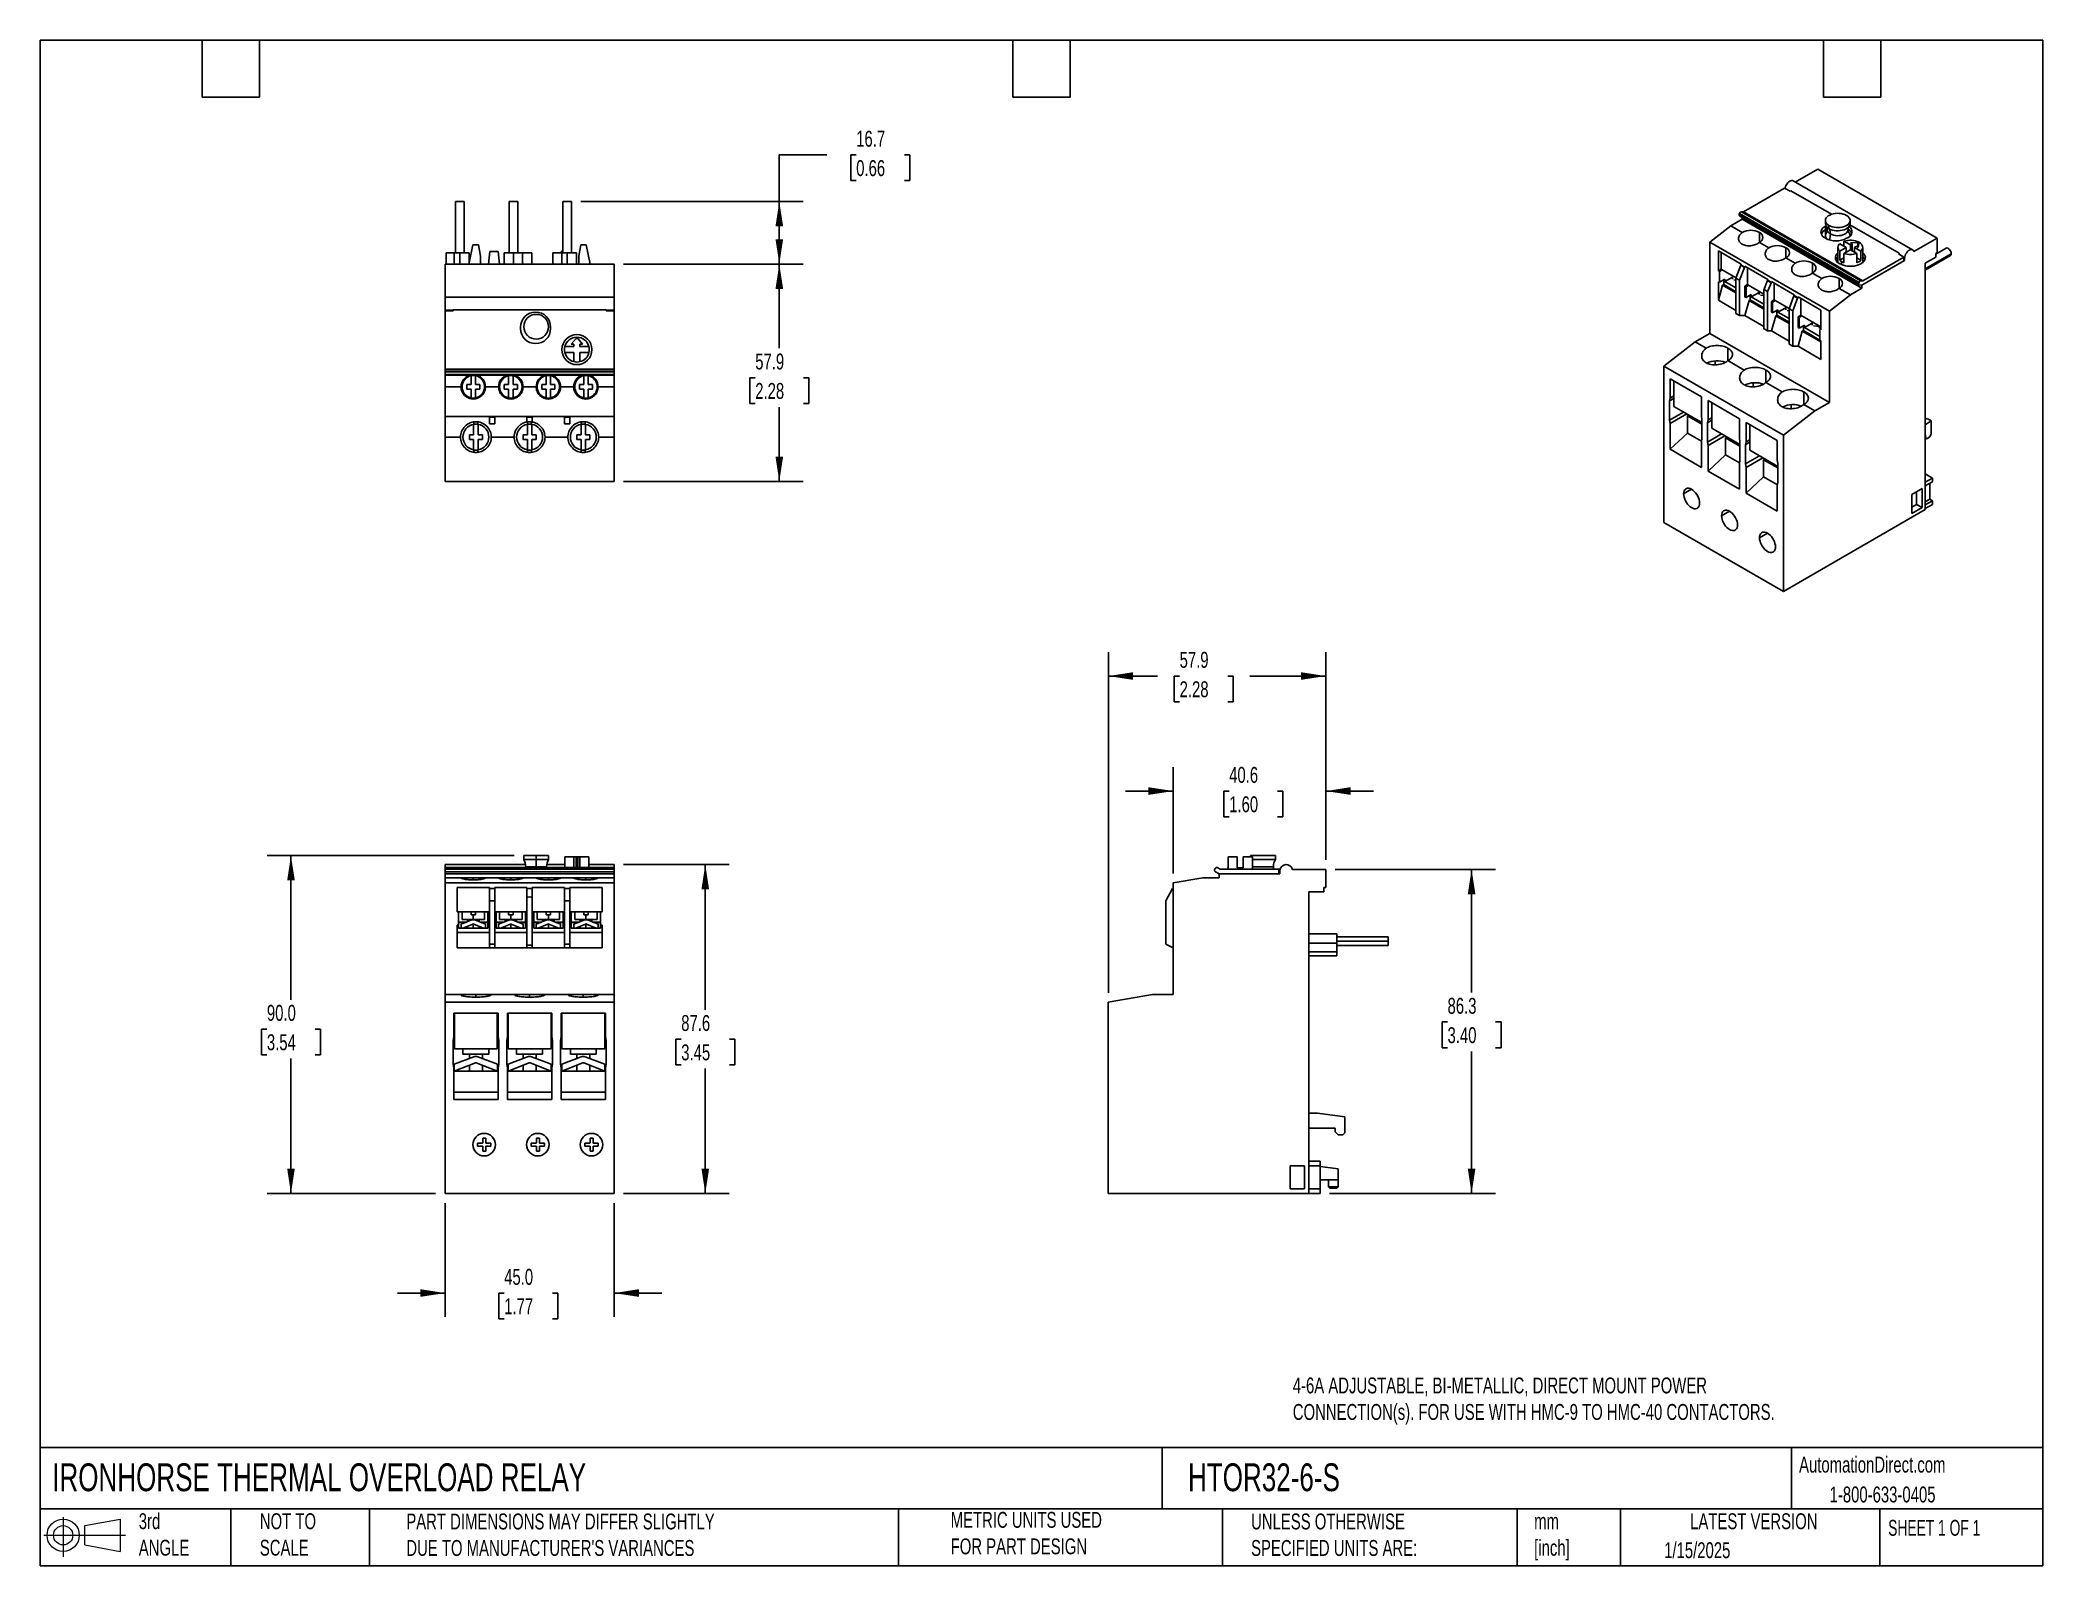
# Model space of a CAD drawing. Header units: millimetres. Extents: x 13 to 546, y 13 to 419.
import ezdxf

# ---------------------------------------------------------------- set-up
doc = ezdxf.new("R2010")
doc.units = ezdxf.units.MM
doc.header["$LTSCALE"] = 2
doc.linetypes.add('SLD-Solid', pattern=[0])
doc.layers.add('DIMENSIONS', color=140, linetype='SLD-Solid', lineweight=25)
doc.layers.add('TEXT', color=140, linetype='SLD-Solid', lineweight=25)
doc.layers.add('SLD-DEFPOINTS', color=7, linetype='Continuous')
doc.styles.add('SLDTEXTSTYLE0', font='TXT', dxfattribs={"width": 0.7})
doc.styles.add('SLDTEXTSTYLE1', font='TXT', dxfattribs={"width": 0.65})
doc.dimstyles.new('SLDDIMSTYLE0', dxfattribs={"dimtxt": 4.316016, "dimasz": 6.604, "dimexe": 0, "dimexo": 0.0625, "dimgap": 1.079004, "dimtad": 0, "dimtih": 1, "dimtoh": 1, "dimrnd": 1e-09, "dimzin": 12, "dimdsep": 46, "dimtxsty": 'SLDTEXTSTYLE0', "dimsah": 1, "dimcen": 0.09, "dimadec": 0, "dimazin": 3, "dimtfac": 1, "dimtofl": 0, "dimtmove": 0, "dimatfit": 3, "dimfxl": 0, "dimfrac": 2, "dimtolj": 1, "dimtzin": 12, "dimarcsym": 0})
doc.dimstyles.new('SLDDIMSTYLE1', dxfattribs={"dimtxt": 4.316016, "dimasz": 6.604, "dimexe": 0, "dimexo": 0.0625, "dimgap": 1.079004, "dimtad": 0, "dimtih": 1, "dimtoh": 1, "dimrnd": 1e-09, "dimzin": 4, "dimdsep": 46, "dimtxsty": 'SLDTEXTSTYLE0', "dimsah": 1, "dimcen": 0.09, "dimadec": 0, "dimazin": 1, "dimtfac": 1, "dimtofl": 0, "dimtmove": 0, "dimatfit": 3, "dimfxl": 0, "dimfrac": 2, "dimtolj": 1, "dimtzin": 12, "dimarcsym": 0})
doc.dimstyles.new('SLDDIMSTYLE2', dxfattribs={"dimtxt": 4.316016, "dimasz": 6.604, "dimexe": 0, "dimexo": 0.0625, "dimgap": 1.079004, "dimtad": 0, "dimtih": 1, "dimtoh": 1, "dimrnd": 1e-09, "dimzin": 4, "dimdsep": 46, "dimtxsty": 'SLDTEXTSTYLE0', "dimsah": 1, "dimcen": 0.09, "dimadec": 0, "dimazin": 1, "dimtfac": 1, "dimtmove": 0, "dimatfit": 0, "dimfxl": 0, "dimfrac": 2, "dimtolj": 1, "dimtzin": 12, "dimarcsym": 0})
doc.dimstyles.new('SLDDIMSTYLE3', dxfattribs={"dimtxt": 4.316016, "dimasz": 6.604, "dimexe": 0, "dimexo": 0.0625, "dimgap": 1.079004, "dimtad": 0, "dimtih": 1, "dimtoh": 1, "dimrnd": 1e-09, "dimzin": 12, "dimdsep": 46, "dimtxsty": 'SLDTEXTSTYLE0', "dimsah": 1, "dimcen": 0.09, "dimadec": 0, "dimazin": 3, "dimtfac": 1, "dimtmove": 0, "dimatfit": 0, "dimfxl": 0, "dimfrac": 2, "dimtolj": 1, "dimtzin": 12, "dimarcsym": 0})

msp = doc.modelspace()

# ---------------------------------------------------------------- texts
at = {"layer": 'TEXT'}
for s, insert, char_height, attachment_point, style in [('4-6A ADJUSTABLE, BI-METALLIC, DIRECT MOUNT POWER ^JCONNECTION(s). FOR USE WITH HMC-9 TO HMC-40 CONTACTORS.', (346.32, 62.889), 4.233333, 1, 'SLDTEXTSTYLE0'), ('IRONHORSE THERMAL OVERLOAD RELAY', (15.931, 40.022), 7.40833, 1, 'SLDTEXTSTYLE0'), ('HTOR32-6-S', (318.415, 40.022), 7.4083, 1, 'SLDTEXTSTYLE0'), ('AutomationDirect.com', (481.154, 41.805), 4.23333, 1, 'SLDTEXTSTYLE0'), ('1-800-633-0405', (489.288, 33.849), 4.23333, 1, 'SLDTEXTSTYLE0'), ('3rd^JANGLE', (38.991, 26.735), 4.2333, 1, 'SLDTEXTSTYLE0'), ('NOT TO^JSCALE', (71.231, 26.735), 4.23333, 1, 'SLDTEXTSTYLE0'), ("PART DIMENSIONS MAY DIFFER SLIGHTLY ^JDUE TO MANUFACTURER'S VARIANCES", (110.239, 26.661), 4.23333, 1, 'SLDTEXTSTYLE0'), ('METRIC UNITS USED ^JFOR PART DESIGN', (255.209, 27.091), 4.23333, 1, 'SLDTEXTSTYLE0'), ('UNLESS OTHERWISE ^JSPECIFIED UNITS ARE:', (335.216, 26.662), 4.23333, 1, 'SLDTEXTSTYLE0'), ('LATEST VERSION', (469.104, 26.728), 4.23333, 2, 'SLDTEXTSTYLE0'), ('mm^J[inch]', (410.598, 26.721), 4.2333, 1, 'SLDTEXTSTYLE0'), ('SHEET 1 OF 1', (504.883, 24.967), 4.23333, 1, 'SLDTEXTSTYLE1'), ('1/15/2025', (445.226, 19.006), 4.2333, 1, 'SLDTEXTSTYLE0')]:
    msp.add_mtext(s, dxfattribs=dict(at, insert=insert, char_height=char_height, attachment_point=attachment_point, style=style))

# ---------------------------------------------------------------- blocks, each defined once
blk = doc.blocks.new('Block11')
at = {"color": 7, "linetype": 'SLD-Solid', "lineweight": 18}
for p, q in [((0, 5.76), (21.75, 5.76)), ((5.18, 10.62), (5.18, 0)), ((10.96, 8.33), (20.35, 10.06)), ((10.96, 3.19), (10.96, 8.33)), ((20.35, 10.06), (20.35, 1.46)), ((10.96, 3.19), (20.35, 1.46))]:
    blk.add_line(p, q, dxfattribs=at)
for radius in [4.3, 2.57]:
    blk.add_circle((5.18, 5.76), radius, dxfattribs=at)
blk = doc.blocks.new('Block12')
at = {"layer": 'SLD-DEFPOINTS'}
blk.add_blockref('Block11', (0, 0), dxfattribs=at)
blk = doc.blocks.new('_D')
at = {"layer": 'DIMENSIONS'}
for p, q in [((168.11, 199.5), (196.21, 199.5)), ((189.86, 199.5), (189.86, 160.83)), ((183.45, 153), (182, 153)), ((182, 153), (182, 146.14)), ((196.27, 153), (197.72, 153)), ((197.72, 153), (197.72, 146.14)), ((182, 146.14), (183.45, 146.14)), ((189.86, 111.9), (189.86, 145.17)), ((197.72, 146.14), (196.27, 146.14)), ((168.11, 111.9), (196.21, 111.9))]:
    blk.add_line(p, q, dxfattribs=at)
for points in [[(189.86, 199.5), (188.84, 192.9), (190.88, 192.9)], [(189.86, 111.9), (190.88, 118.51), (188.84, 118.51)]]:
    blk.add_solid(points, dxfattribs=at)
at = {"layer": 'DIMENSIONS', "char_height": 4.233, "attachment_point": 1, "style": 'SLDTEXTSTYLE0'}
for s, insert in [('87.6', (183.45, 159.42)), ('3.45', (183.45, 151.6))]:
    blk.add_mtext(s, dxfattribs=dict(at, insert=insert))
blk = doc.blocks.new('_D_1')
at = {"layer": 'DIMENSIONS'}
for p, q in [((138.98, 201.9), (73.17, 201.9)), ((79.52, 201.9), (79.52, 163.52)), ((73.11, 155.7), (71.66, 155.7)), ((71.66, 155.7), (71.66, 148.84)), ((85.94, 155.7), (87.38, 155.7)), ((87.38, 155.7), (87.38, 148.84)), ((71.66, 148.84), (73.11, 148.84)), ((79.52, 111.9), (79.52, 147.87)), ((87.38, 148.84), (85.94, 148.84)), ((118.03, 111.9), (73.17, 111.9))]:
    blk.add_line(p, q, dxfattribs=at)
for points in [[(79.52, 201.9), (78.51, 195.3), (80.54, 195.3)], [(79.52, 111.9), (80.54, 118.51), (78.51, 118.51)]]:
    blk.add_solid(points, dxfattribs=at)
at = {"layer": 'DIMENSIONS', "char_height": 4.233, "attachment_point": 1, "style": 'SLDTEXTSTYLE0'}
for s, insert in [('90.0', (73.11, 162.12)), ('3.54', (73.11, 154.29))]:
    blk.add_mtext(s, dxfattribs=dict(at, insert=insert))
blk = doc.blocks.new('_D_2')
at = {"layer": 'DIMENSIONS'}
for p, q in [((120.57, 109.36), (120.57, 79.03)), ((165.57, 109.36), (165.57, 79.03)), ((120.57, 85.38), (107.87, 85.38)), ((136.3, 85.38), (134.85, 85.38)), ((134.85, 85.38), (134.85, 78.52)), ((149.13, 85.38), (150.58, 85.38)), ((150.58, 85.38), (150.58, 78.52)), ((165.57, 85.38), (178.27, 85.38)), ((134.85, 78.52), (136.3, 78.52)), ((150.58, 78.52), (149.13, 78.52))]:
    blk.add_line(p, q, dxfattribs=at)
for points in [[(120.57, 85.38), (113.97, 86.4), (113.97, 84.37)], [(165.57, 85.38), (172.18, 84.37), (172.18, 86.4)]]:
    blk.add_solid(points, dxfattribs=at)
at = {"layer": 'DIMENSIONS', "char_height": 4.233, "attachment_point": 1, "style": 'SLDTEXTSTYLE0'}
for s, insert in [('45.0', (136.3, 91.81)), ('1.77', (136.3, 83.98))]:
    blk.add_mtext(s, dxfattribs=dict(at, insert=insert))
blk = doc.blocks.new('_D_3')
at = {"layer": 'DIMENSIONS'}
for p, q in [((297.2, 165.36), (297.2, 256.06)), ((355.1, 200.74), (355.1, 256.06)), ((297.2, 249.71), (310.33, 249.71)), ((316.18, 249.71), (314.73, 249.71)), ((314.73, 249.71), (314.73, 242.85)), ((329, 249.71), (330.45, 249.71)), ((330.45, 249.71), (330.45, 242.85)), ((355.1, 249.71), (334.85, 249.71)), ((314.73, 242.85), (316.18, 242.85)), ((330.45, 242.85), (329, 242.85))]:
    blk.add_line(p, q, dxfattribs=at)
for points in [[(297.2, 249.71), (303.8, 248.7), (303.8, 250.73)], [(355.1, 249.71), (348.49, 250.73), (348.49, 248.7)]]:
    blk.add_solid(points, dxfattribs=at)
at = {"layer": 'DIMENSIONS', "char_height": 4.233, "attachment_point": 1, "style": 'SLDTEXTSTYLE0'}
for s, insert in [('57.9', (316.18, 256.14)), ('2.28', (316.18, 248.31))]:
    blk.add_mtext(s, dxfattribs=dict(at, insert=insert))
blk = doc.blocks.new('_D_4')
at = {"layer": 'DIMENSIONS'}
for p, q in [((314.5, 197.15), (314.5, 225.43)), ((355.1, 200.74), (355.1, 225.43)), ((314.5, 219.08), (301.8, 219.08)), ((329.38, 219.08), (327.93, 219.08)), ((327.93, 219.08), (327.93, 212.22)), ((342.21, 219.08), (343.66, 219.08)), ((343.66, 219.08), (343.66, 212.22)), ((355.1, 219.08), (367.8, 219.08)), ((327.93, 212.22), (329.38, 212.22)), ((343.66, 212.22), (342.21, 212.22))]:
    blk.add_line(p, q, dxfattribs=at)
for points in [[(314.5, 219.08), (307.89, 220.1), (307.89, 218.07)], [(355.1, 219.08), (361.7, 218.07), (361.7, 220.1)]]:
    blk.add_solid(points, dxfattribs=at)
at = {"layer": 'DIMENSIONS', "char_height": 4.233, "attachment_point": 1, "style": 'SLDTEXTSTYLE0'}
for s, insert in [('40.6', (329.38, 225.51)), ('1.60', (329.38, 217.68))]:
    blk.add_mtext(s, dxfattribs=dict(at, insert=insert))
blk = doc.blocks.new('_D_5')
at = {"layer": 'DIMENSIONS'}
for p, q in [((357.64, 198.2), (400.29, 198.2)), ((393.94, 198.2), (393.94, 165.4)), ((387.53, 157.58), (386.08, 157.58)), ((386.08, 157.58), (386.08, 150.72)), ((400.35, 157.58), (401.8, 157.58)), ((401.8, 157.58), (401.8, 150.72)), ((386.08, 150.72), (387.53, 150.72)), ((393.94, 111.9), (393.94, 149.75)), ((401.8, 150.72), (400.35, 150.72)), ((356.14, 111.9), (400.29, 111.9))]:
    blk.add_line(p, q, dxfattribs=at)
for points in [[(393.94, 198.2), (392.92, 191.6), (394.96, 191.6)], [(393.94, 111.9), (394.96, 118.51), (392.92, 118.51)]]:
    blk.add_solid(points, dxfattribs=at)
at = {"layer": 'DIMENSIONS', "char_height": 4.233, "attachment_point": 1, "style": 'SLDTEXTSTYLE0'}
for s, insert in [('86.3', (387.53, 164)), ('3.40', (387.53, 156.18))]:
    blk.add_mtext(s, dxfattribs=dict(at, insert=insert))
blk = doc.blocks.new('_D_6')
at = {"layer": 'DIMENSIONS'}
for p, q in [((168.11, 359.45), (215.92, 359.45)), ((209.57, 359.45), (209.57, 337)), ((203.16, 329.17), (201.71, 329.17)), ((201.71, 329.17), (201.71, 322.31)), ((215.99, 329.17), (217.44, 329.17)), ((217.44, 329.17), (217.44, 322.31)), ((201.71, 322.31), (203.16, 322.31)), ((209.57, 301.55), (209.57, 321.35)), ((217.44, 322.31), (215.99, 322.31)), ((168.11, 301.55), (215.92, 301.55))]:
    blk.add_line(p, q, dxfattribs=at)
for points in [[(209.57, 359.45), (208.56, 352.84), (210.59, 352.84)], [(209.57, 301.55), (210.59, 308.15), (208.56, 308.15)]]:
    blk.add_solid(points, dxfattribs=at)
at = {"layer": 'DIMENSIONS', "char_height": 4.233, "attachment_point": 1, "style": 'SLDTEXTSTYLE0'}
for s, insert in [('57.9', (203.16, 335.6)), ('2.28', (203.16, 327.77))]:
    blk.add_mtext(s, dxfattribs=dict(at, insert=insert))
blk = doc.blocks.new('_D_7')
at = {"layer": 'DIMENSIONS'}
for p, q in [((222.27, 388.51), (209.57, 388.51)), ((209.57, 388.51), (209.57, 376.1)), ((230.05, 388.51), (228.6, 388.51)), ((228.6, 388.51), (228.6, 381.65)), ((242.88, 388.51), (244.33, 388.51)), ((244.33, 388.51), (244.33, 381.65)), ((228.6, 381.65), (230.05, 381.65)), ((244.33, 381.65), (242.88, 381.65)), ((156.76, 376.1), (215.92, 376.1)), ((209.57, 359.45), (209.57, 376.1)), ((168.11, 359.45), (215.92, 359.45))]:
    blk.add_line(p, q, dxfattribs=at)
for points in [[(209.57, 376.1), (208.56, 369.49), (210.59, 369.49)], [(209.57, 359.45), (210.59, 366.05), (208.56, 366.05)]]:
    blk.add_solid(points, dxfattribs=at)
at = {"layer": 'DIMENSIONS', "char_height": 4.233, "attachment_point": 1, "style": 'SLDTEXTSTYLE0'}
for s, insert in [('16.7', (230.05, 394.94)), ('0.66', (230.05, 387.11))]:
    blk.add_mtext(s, dxfattribs=dict(at, insert=insert))

# ---------------------------------------------------------------- dimensions: what is measured, and where the dimension line sits
at = {"layer": 'DIMENSIONS'}
for base, p1, p2, dimstyle, picture, middle in [((209.575, 376.098), (165.575, 359.448), (154.225, 376.098), 'SLDDIMSTYLE0', '_D_7', (209.575, 388.513)), ((209.575, 359.448), (165.575, 301.548), (165.575, 359.448), 'SLDDIMSTYLE0', '_D_6', (209.575, 329.173)), ((79.522, 111.905), (141.525, 201.905), (120.575, 111.905), 'SLDDIMSTYLE1', '_D_1', (79.522, 155.696)), ((189.86, 199.505), (165.575, 111.905), (165.575, 199.505), 'SLDDIMSTYLE0', '_D', (189.86, 153)), ((393.939, 111.905), (355.096, 198.205), (353.596, 111.905), 'SLDDIMSTYLE0', '_D_5', (393.939, 157.579))]:
    dim = msp.add_linear_dim(base=base, p1=p1, p2=p2, angle=90, dimstyle=dimstyle, dxfattribs=at)
    dim.commit()
    dim.dimension.update_dxf_attribs({"geometry": picture, "text_midpoint": middle, "dimtype": 160})
for base, p1, p2, dimstyle, picture, middle in [((355.096, 249.713), (297.196, 162.824), (355.096, 198.205), 'SLDDIMSTYLE0', '_D_3', (322.592, 249.713)), ((314.496, 219.083), (355.096, 198.205), (314.496, 194.612), 'SLDDIMSTYLE3', '_D_4', (335.794, 219.083)), ((165.575, 85.383), (120.575, 111.905), (165.575, 111.905), 'SLDDIMSTYLE2', '_D_2', (142.713, 85.383))]:
    dim = msp.add_linear_dim(base=base, p1=p1, p2=p2, dimstyle=dimstyle, dxfattribs=at)
    dim.commit()
    dim.dimension.update_dxf_attribs({"geometry": picture, "text_midpoint": middle, "dimtype": 160})

# ---------------------------------------------------------------- linework, layer by layer
for p, q in [((486.112, 384.742), (480.119, 381.283)), ((486.112, 384.742), (517.932, 366.373)), ((477.273, 379.681), (466.315, 373.354)), ((477.273, 379.681), (478.758, 378.823)), ((478.987, 378.955), (478.758, 378.823)), ((478.987, 378.955), (489.817, 372.703)), ((511.382, 363.235), (479.563, 381.604)), ((123.325, 376.098), (123.325, 362.448)), ((123.325, 376.098), (125.625, 376.098)), ((125.625, 376.098), (125.625, 362.448)), ((137.625, 376.098), (137.625, 362.448)), ((137.625, 376.098), (139.925, 376.098)), ((139.925, 376.098), (139.925, 362.448)), ((151.925, 376.098), (151.925, 362.448)), ((151.925, 376.098), (154.225, 376.098)), ((154.225, 376.098), (154.225, 362.448)), ((462.99, 369.598), (457.404, 365.235)), ((466.03, 371.353), (462.99, 369.598)), ((462.99, 369.598), (465.995, 367.863)), ((465.3, 372.936), (465.229, 372.753)), ((465.229, 372.753), (497.049, 354.384)), ((465.285, 372.293), (497.105, 353.924)), ((465.3, 372.936), (497.12, 354.566)), ((465.783, 373.364), (497.603, 354.995)), ((466.209, 373.326), (465.783, 373.364)), ((466.03, 371.863), (466.03, 371.353)), ((466.03, 371.353), (497.85, 352.984)), ((466.209, 373.326), (498.028, 354.957)), ((466.315, 373.354), (498.134, 354.985)), ((488.151, 371.048), (488.151, 370.216)), ((488.163, 369.557), (488.305, 369.639)), ((488.163, 369.557), (488.163, 368.577)), ((488.446, 368.741), (488.163, 368.577)), ((488.163, 368.536), (488.446, 368.7)), ((488.163, 368.536), (488.163, 367.139)), ((488.446, 369.425), (488.446, 368.741)), ((488.641, 368.846), (488.446, 368.741)), ((488.446, 368.7), (488.641, 368.805)), ((488.446, 368.7), (488.446, 367.765)), ((489.117, 368.868), (489.117, 369.701)), ((494.7, 369.884), (507.837, 362.3)), ((494.751, 370.216), (494.751, 371.048)), ((127.975, 364.548), (126.975, 359.748)), ((129.445, 364.548), (127.975, 364.548)), ((129.975, 361.548), (129.445, 364.548)), ((132.094, 359.448), (132.475, 362.748)), ((134.675, 362.748), (132.475, 362.748)), ((135.055, 359.448), (134.675, 362.748)), ((151.475, 362.748), (151.44, 362.448)), ((151.475, 362.748), (151.925, 362.748)), ((156.675, 364.548), (156.175, 361.548)), ((158.175, 364.548), (156.675, 364.548)), ((159.237, 359.448), (158.175, 364.548)), ((457.404, 365.235), (489.223, 346.866)), ((457.404, 365.235), (457.404, 340.978)), ((459.666, 362.944), (465.748, 359.433)), ((459.666, 357.636), (459.666, 362.944)), ((470.591, 367.863), (470.591, 365.209)), ((470.591, 365.209), (473.066, 363.781)), ((477.662, 363.781), (477.662, 361.127)), ((488.151, 366.977), (488.151, 366.298)), ((491.51, 363.884), (491.51, 359.843)), ((491.98, 364.864), (493.678, 363.884)), ((493.678, 363.884), (491.98, 362.903)), ((491.98, 362.903), (491.98, 360.454)), ((493.111, 365.517), (493.111, 364.211)), ((494.81, 364.537), (493.111, 365.517)), ((493.111, 362.25), (494.81, 363.23)), ((493.678, 363.884), (493.678, 362.577)), ((493.819, 362.659), (493.678, 362.74)), ((494.103, 366.455), (493.82, 366.292)), ((494.751, 366.946), (494.751, 366.977)), ((496.79, 365.19), (494.81, 365.108)), ((494.81, 365.108), (495.305, 364.822)), ((495.305, 364.822), (494.81, 364.537)), ((494.81, 364.537), (494.81, 363.23)), ((494.81, 363.23), (496.508, 362.25)), ((495.305, 364.822), (495.305, 362.945)), ((495.941, 363.884), (496.436, 364.169)), ((495.941, 363.884), (495.941, 362.577)), ((497.639, 362.903), (495.941, 363.884)), ((496.436, 364.169), (496.931, 363.884)), ((497.072, 365.027), (496.79, 365.19)), ((496.79, 365.19), (496.79, 363.965)), ((496.931, 363.884), (497.072, 365.027)), ((497.639, 362.903), (497.639, 360.454)), ((498.11, 359.843), (498.11, 363.884)), ((517.932, 366.373), (511.703, 362.777)), ((520.292, 363.672), (517.578, 362.106)), ((517.932, 362.454), (517.932, 366.373)), ((120.575, 359.448), (165.575, 359.448)), ((120.575, 359.448), (120.575, 350.64)), ((120.875, 362.448), (120.875, 359.448)), ((120.875, 362.448), (123.025, 362.448)), ((123.025, 362.448), (124.525, 362.448)), ((123.025, 362.448), (123.025, 359.448)), ((124.525, 362.448), (126.975, 362.448)), ((124.525, 362.448), (124.525, 359.448)), ((126.975, 362.448), (126.975, 359.448)), ((129.975, 359.448), (129.975, 361.548)), ((136.325, 362.448), (136.325, 359.448)), ((136.325, 362.448), (138.775, 362.448)), ((138.775, 362.448), (141.175, 362.448)), ((138.775, 362.448), (138.775, 359.448)), ((141.175, 362.448), (143.625, 362.448)), ((141.175, 362.448), (141.175, 359.448)), ((143.625, 362.448), (143.625, 359.448)), ((149.225, 362.448), (149.225, 359.448)), ((149.225, 362.448), (151.675, 362.448)), ((151.675, 362.448), (153.075, 362.448)), ((151.675, 362.448), (151.675, 359.448)), ((153.075, 362.448), (155.525, 362.448)), ((153.075, 362.448), (153.075, 359.448)), ((155.525, 362.448), (155.525, 359.448)), ((156.175, 361.548), (156.175, 359.448)), ((165.575, 359.448), (165.575, 350.64)), ((459.666, 357.636), (460.374, 358.044)), ((459.949, 357.473), (459.666, 357.636)), ((459.949, 357.473), (460.656, 357.881)), ((459.949, 354.583), (459.949, 357.473)), ((460.374, 362.535), (460.374, 358.044)), ((460.374, 358.044), (460.656, 357.881)), ((460.656, 357.881), (464.358, 355.744)), ((464.333, 355.677), (465.63, 359.12)), ((465.323, 355.106), (466.62, 358.549)), ((465.63, 359.12), (465.748, 359.188)), ((466.62, 358.549), (465.63, 359.12)), ((465.748, 359.433), (465.748, 359.188)), ((466.737, 358.617), (465.748, 359.188)), ((466.62, 358.549), (466.737, 358.617)), ((466.737, 358.862), (472.819, 355.351)), ((466.737, 358.617), (466.737, 358.862)), ((467.445, 358.453), (467.445, 353.962)), ((477.662, 361.127), (480.137, 359.699)), ((484.733, 359.699), (484.733, 357.045)), ((493.111, 361.107), (491.98, 360.454)), ((492.476, 360.087), (492.476, 359.273)), ((493.111, 362.25), (493.111, 359.8)), ((495.941, 362.705), (495.734, 362.697)), ((496.508, 362.25), (496.508, 359.8)), ((497.639, 360.454), (496.508, 361.107)), ((509.27, 360.393), (497.85, 353.8)), ((497.85, 353.841), (509.093, 360.332)), ((509.093, 361.311), (498.134, 354.985)), ((507.608, 362.169), (507.837, 362.3)), ((507.608, 362.169), (509.093, 361.311)), ((509.093, 360.332), (509.093, 361.311)), ((509.093, 361.107), (509.27, 361.005)), ((509.093, 360.495), (509.27, 360.393)), ((509.27, 361.005), (509.27, 360.393)), ((521.68, 362.207), (514.75, 358.207)), ((514.75, 357.818), (521.441, 361.68)), ((514.75, 359.637), (517.578, 361.27)), ((514.75, 294.069), (514.75, 359.637)), ((517.578, 362.25), (517.932, 362.454)), ((517.578, 361.27), (517.578, 362.25)), ((459.949, 354.583), (459.666, 354.747)), ((459.666, 354.747), (459.666, 349.797)), ((459.666, 349.797), (460.798, 353.798)), ((459.949, 354.583), (461.363, 355.4)), ((460.798, 353.798), (461.081, 353.962)), ((464.333, 351.757), (460.798, 353.798)), ((461.081, 353.962), (461.081, 355.237)), ((464.333, 352.084), (461.081, 353.962)), ((461.363, 354.778), (463.449, 355.982)), ((461.363, 355.4), (461.363, 354.778)), ((461.363, 354.778), (464.333, 353.064)), ((463.449, 356.268), (463.449, 355.452)), ((463.45, 356.268), (463.449, 356.268)), ((463.45, 356.268), (463.449, 356.268)), ((463.803, 355.248), (464.333, 355.186)), ((465.323, 355.106), (464.333, 355.677)), ((464.333, 346.287), (464.333, 355.677)), ((465.323, 345.715), (465.323, 355.106)), ((466.737, 353.554), (467.445, 353.962)), ((466.737, 350.665), (466.737, 353.554)), ((467.02, 353.391), (466.737, 353.554)), ((467.02, 353.391), (467.727, 353.799)), ((467.02, 350.501), (467.02, 353.391)), ((467.445, 353.962), (467.727, 353.799)), ((467.727, 353.799), (471.786, 351.456)), ((470.521, 352.186), (470.521, 351.37)), ((470.521, 352.186), (470.521, 352.186)), ((470.521, 352.186), (470.521, 352.186)), ((471.786, 352.609), (472.701, 355.038)), ((471.786, 342.205), (471.786, 352.609)), ((472.701, 355.038), (472.819, 355.106)), ((473.691, 354.467), (472.701, 355.038)), ((472.776, 352.037), (473.691, 354.467)), ((472.819, 355.351), (472.819, 355.106)), ((473.809, 354.535), (472.819, 355.106)), ((473.691, 354.467), (473.809, 354.535)), ((473.809, 354.78), (479.89, 351.269)), ((473.809, 354.535), (473.809, 354.78)), ((474.516, 354.371), (474.516, 349.88)), ((484.733, 357.045), (487.208, 355.617)), ((491.804, 355.617), (491.804, 352.963)), ((491.804, 352.963), (494.81, 351.228)), ((497.85, 352.984), (494.81, 351.228)), ((497.12, 354.566), (497.049, 354.384)), ((497.178, 353.901), (497.85, 353.841)), ((498.028, 354.957), (497.603, 354.995)), ((497.766, 353.849), (497.85, 353.8)), ((497.85, 353.8), (497.85, 352.984)), ((120.575, 350.64), (165.575, 350.64)), ((120.575, 350.64), (120.575, 347.198)), ((120.575, 347.198), (122.675, 347.198)), ((120.575, 347.198), (120.575, 346.948)), ((120.575, 346.948), (122.675, 346.948)), ((120.575, 346.948), (120.575, 331.45)), ((122.675, 347.271), (163.475, 347.271)), ((122.675, 347.271), (122.675, 346.948)), ((163.475, 346.948), (163.475, 347.271)), ((163.475, 347.198), (165.575, 347.198)), ((163.475, 346.948), (165.575, 346.948)), ((165.575, 350.64), (165.575, 347.198)), ((165.575, 347.198), (165.575, 346.948)), ((165.575, 346.948), (165.575, 331.45)), ((464.333, 347.103), (459.666, 349.797)), ((467.02, 350.501), (466.737, 350.665)), ((467.869, 349.716), (466.737, 345.715)), ((467.02, 350.501), (468.435, 351.318)), ((468.152, 349.879), (467.869, 349.716)), ((471.786, 347.455), (467.869, 349.716)), ((468.152, 351.155), (468.152, 349.879)), ((471.786, 347.781), (468.152, 349.879)), ((468.435, 350.696), (470.521, 351.9)), ((468.435, 351.318), (468.435, 350.696)), ((468.435, 350.696), (471.786, 348.761)), ((470.874, 351.165), (471.786, 351.06)), ((472.776, 352.037), (472.776, 341.633)), ((473.809, 349.472), (474.516, 349.88)), ((473.809, 346.583), (473.809, 349.472)), ((474.091, 349.309), (473.809, 349.472)), ((474.091, 349.309), (474.799, 349.717)), ((474.091, 346.419), (474.091, 349.309)), ((474.091, 346.419), (475.506, 347.236)), ((474.516, 349.88), (474.799, 349.717)), ((474.799, 349.717), (478.501, 347.58)), ((475.223, 347.073), (475.223, 345.797)), ((475.506, 346.614), (477.592, 347.818)), ((475.506, 347.236), (475.506, 346.614)), ((477.592, 348.104), (477.592, 347.288)), ((477.593, 348.104), (477.592, 348.104)), ((477.592, 348.104), (477.592, 348.104)), ((477.945, 347.083), (478.475, 347.022)), ((478.475, 347.513), (479.772, 350.956)), ((479.465, 346.942), (478.475, 347.513)), ((478.475, 338.123), (478.475, 347.513)), ((479.465, 346.942), (480.762, 350.384)), ((479.465, 337.551), (479.465, 346.942)), ((479.772, 350.956), (479.89, 351.024)), ((480.762, 350.384), (479.772, 350.956)), ((479.89, 351.269), (479.89, 351.024)), ((480.88, 350.453), (479.89, 351.024)), ((480.762, 350.384), (480.88, 350.453)), ((480.88, 350.697), (486.961, 347.187)), ((480.88, 350.453), (480.88, 350.697)), ((481.587, 350.289), (481.587, 345.798)), ((486.961, 347.187), (486.961, 341.879)), ((494.81, 351.228), (489.223, 346.866)), ((489.223, 346.866), (489.223, 322.609)), ((140.675, 342.248), (140.675, 342.648)), ((148.675, 342.648), (148.675, 342.248)), ((465.323, 345.715), (464.333, 346.287)), ((466.737, 345.715), (465.323, 345.715)), ((471.786, 342.801), (466.737, 345.715)), ((473.809, 341.633), (472.776, 341.633)), ((474.091, 346.419), (473.809, 346.583)), ((474.94, 345.634), (473.809, 341.633)), ((478.475, 338.939), (473.809, 341.633)), ((475.223, 345.797), (474.94, 345.634)), ((478.475, 343.593), (474.94, 345.634)), ((478.475, 343.92), (475.223, 345.797)), ((475.506, 346.614), (478.475, 344.9)), ((480.88, 345.39), (481.587, 345.798)), ((480.88, 342.501), (480.88, 345.39)), ((481.162, 345.227), (480.88, 345.39)), ((481.162, 342.337), (480.88, 342.501)), ((482.011, 341.552), (480.88, 337.551)), ((481.162, 345.227), (481.87, 345.635)), ((481.162, 342.337), (481.162, 345.227)), ((481.162, 342.337), (482.577, 343.154)), ((481.587, 345.798), (481.87, 345.635)), ((481.87, 345.635), (486.961, 342.696)), ((482.294, 341.715), (482.011, 341.552)), ((486.961, 338.695), (482.011, 341.552)), ((482.294, 342.991), (482.294, 341.715)), ((486.678, 339.185), (482.294, 341.715)), ((482.577, 342.532), (484.663, 343.736)), ((482.577, 343.154), (482.577, 342.532)), ((482.577, 342.532), (486.678, 340.164)), ((484.663, 344.022), (484.663, 343.206)), ((484.664, 344.022), (484.663, 344.022)), ((484.663, 344.022), (484.663, 344.022)), ((485.016, 343.001), (486.785, 342.797)), ((486.678, 342.043), (486.961, 342.206)), ((486.678, 342.043), (486.678, 339.153)), ((486.961, 341.879), (486.678, 342.043)), ((154.875, 337.448), (152.473, 337.448)), ((155.475, 339.648), (154.175, 338.148)), ((154.175, 338.148), (154.875, 338.148)), ((154.875, 338.148), (154.875, 337.448)), ((155.875, 339.648), (155.475, 339.648)), ((157.175, 338.148), (155.875, 339.648)), ((156.475, 337.448), (156.475, 338.148)), ((156.475, 338.148), (157.175, 338.148)), ((158.876, 337.448), (156.475, 337.448)), ((453.515, 338.733), (445.171, 332.218)), ((457.404, 340.978), (453.515, 338.733)), ((453.515, 338.733), (456.414, 337.06)), ((457.404, 340.978), (489.223, 322.609)), ((462.212, 337.06), (462.212, 333.712)), ((479.465, 337.551), (478.475, 338.123)), ((480.88, 337.551), (479.465, 337.551)), ((486.961, 334.041), (480.88, 337.551)), ((486.961, 338.99), (486.678, 339.153)), ((486.961, 338.99), (486.961, 334.041)), ((120.575, 331.45), (165.575, 331.45)), ((120.575, 331.45), (120.575, 331.3)), ((120.575, 331.3), (165.575, 331.3)), ((120.575, 331.3), (120.575, 330.698)), ((152.473, 335.848), (154.875, 335.848)), ((154.875, 335.848), (154.875, 333.447)), ((156.475, 335.848), (158.876, 335.848)), ((156.475, 333.447), (156.475, 335.848)), ((165.575, 331.45), (165.575, 331.3)), ((165.575, 331.3), (165.575, 330.698)), ((445.171, 332.218), (476.991, 313.848)), ((445.171, 332.218), (445.171, 290.64)), ((458.818, 333.653), (458.818, 332.578)), ((462.212, 333.712), (466.525, 331.222)), ((472.324, 331.222), (472.324, 327.875)), ((120.575, 330.698), (165.575, 330.698)), ((120.575, 330.698), (120.575, 330.015)), ((120.575, 330.015), (165.575, 330.015)), ((120.575, 330.015), (120.575, 329.915)), ((120.575, 329.915), (165.575, 329.915)), ((120.575, 329.915), (120.575, 329.848)), ((120.575, 329.848), (165.575, 329.848)), ((120.575, 329.848), (120.575, 326.748)), ((120.575, 326.748), (124.825, 326.748)), ((120.575, 326.748), (120.575, 318.848)), ((126.325, 326.148), (126.325, 327.348)), ((126.325, 327.348), (127.475, 327.348)), ((127.475, 326.148), (126.325, 326.148)), ((127.475, 327.348), (127.475, 329.688)), ((127.475, 323.809), (127.475, 326.148)), ((127.517, 329.848), (127.517, 329.696)), ((128.632, 329.848), (128.632, 329.696)), ((128.675, 329.688), (128.675, 327.348)), ((128.675, 327.348), (129.825, 327.348)), ((128.675, 326.148), (128.675, 323.809)), ((129.825, 326.148), (128.675, 326.148)), ((129.825, 327.348), (129.825, 326.148)), ((131.325, 326.748), (134.825, 326.748)), ((136.325, 326.148), (136.325, 327.348)), ((136.325, 327.348), (137.475, 327.348)), ((137.475, 326.148), (136.325, 326.148)), ((137.475, 327.348), (137.475, 329.688)), ((137.475, 323.809), (137.475, 326.148)), ((137.517, 329.848), (137.517, 329.696)), ((138.632, 329.848), (138.632, 329.696)), ((138.675, 329.688), (138.675, 327.348)), ((138.675, 327.348), (139.825, 327.348)), ((138.675, 326.148), (138.675, 323.809)), ((139.825, 326.148), (138.675, 326.148)), ((139.825, 327.348), (139.825, 326.148)), ((141.325, 326.748), (144.825, 326.748)), ((146.325, 326.148), (146.325, 327.348)), ((146.325, 327.348), (147.475, 327.348)), ((147.475, 326.148), (146.325, 326.148)), ((147.475, 327.348), (147.475, 329.688)), ((147.475, 323.809), (147.475, 326.148)), ((147.517, 329.848), (147.517, 329.696)), ((148.632, 329.848), (148.632, 329.696)), ((148.675, 329.688), (148.675, 327.348)), ((148.675, 327.348), (149.825, 327.348)), ((148.675, 326.148), (148.675, 323.809)), ((149.825, 326.148), (148.675, 326.148)), ((149.825, 327.348), (149.825, 326.148)), ((151.325, 326.748), (154.825, 326.748)), ((156.325, 326.148), (156.325, 327.348)), ((156.325, 327.348), (157.475, 327.348)), ((157.475, 326.148), (156.325, 326.148)), ((157.475, 327.348), (157.475, 329.688)), ((157.475, 323.809), (157.475, 326.148)), ((157.517, 329.848), (157.517, 329.696)), ((158.632, 329.848), (158.632, 329.696)), ((158.675, 329.688), (158.675, 327.348)), ((158.675, 327.348), (159.825, 327.348)), ((158.675, 326.148), (158.675, 323.809)), ((159.825, 326.148), (158.675, 326.148)), ((159.825, 327.348), (159.825, 326.148)), ((161.325, 326.748), (165.575, 326.748)), ((165.575, 330.698), (165.575, 330.015)), ((165.575, 330.015), (165.575, 329.915)), ((165.575, 329.915), (165.575, 329.848)), ((165.575, 329.848), (165.575, 326.748)), ((165.575, 326.748), (165.575, 318.848)), ((455.141, 324.078), (446.797, 328.895)), ((446.797, 328.895), (446.797, 323.751)), ((447.787, 328.323), (447.787, 321.546)), ((468.93, 327.816), (468.93, 326.741)), ((472.324, 327.875), (476.637, 325.385)), ((482.435, 325.385), (482.435, 322.038)), ((127.517, 323.801), (127.517, 323.576)), ((128.632, 323.801), (128.632, 323.559)), ((137.517, 323.801), (137.517, 323.576)), ((138.632, 323.801), (138.632, 323.559)), ((147.517, 323.801), (147.517, 323.576)), ((148.632, 323.801), (148.632, 323.559)), ((157.517, 323.801), (157.517, 323.576)), ((158.632, 323.801), (158.632, 323.559)), ((446.797, 323.751), (446.656, 323.016)), ((446.656, 323.016), (447.787, 323.669)), ((446.656, 323.016), (446.656, 317.872)), ((446.797, 323.751), (447.787, 324.322)), ((447.787, 321.546), (455.282, 317.219)), ((455.141, 318.934), (455.141, 324.078)), ((465.253, 318.241), (456.909, 323.058)), ((456.909, 323.058), (456.909, 317.913)), ((457.899, 322.486), (457.899, 315.709)), ((485.334, 320.364), (476.991, 313.848)), ((479.041, 321.978), (479.041, 320.904)), ((482.435, 322.038), (485.334, 320.364)), ((489.223, 322.609), (485.334, 320.364)), ((120.575, 318.848), (165.575, 318.848)), ((120.575, 318.848), (120.575, 313.348)), ((128.175, 316.746), (128.175, 313.948)), ((128.239, 317.39), (128.239, 316.757)), ((129.311, 317.393), (129.311, 316.757)), ((129.375, 313.948), (129.375, 316.746)), ((132.375, 318.682), (132.375, 318.848)), ((133.775, 318.682), (132.375, 318.682)), ((132.375, 316.848), (132.375, 318.682)), ((133.775, 316.848), (132.375, 316.848)), ((133.775, 318.682), (133.775, 318.848)), ((133.775, 316.848), (133.775, 318.682)), ((142.375, 318.682), (142.375, 318.848)), ((143.775, 318.682), (142.375, 318.682)), ((142.375, 317.388), (142.375, 318.682)), ((142.475, 316.746), (142.475, 313.948)), ((142.539, 317.39), (142.539, 316.757)), ((143.611, 317.393), (143.611, 316.757)), ((143.675, 313.948), (143.675, 316.746)), ((143.775, 318.682), (143.775, 318.848)), ((143.775, 317.388), (143.775, 318.682)), ((152.375, 318.682), (152.375, 318.848)), ((153.775, 318.682), (152.375, 318.682)), ((152.375, 316.848), (152.375, 318.682)), ((153.775, 316.848), (152.375, 316.848)), ((153.775, 318.682), (153.775, 318.848)), ((153.775, 316.848), (153.775, 318.682)), ((156.775, 316.746), (156.775, 313.948)), ((156.839, 317.39), (156.839, 316.757)), ((157.911, 317.393), (157.911, 316.757)), ((157.975, 313.948), (157.975, 316.746)), ((165.575, 318.848), (165.575, 313.348)), ((446.656, 317.872), (450.404, 320.035)), ((446.656, 317.872), (446.797, 316.973)), ((446.797, 316.973), (451.252, 319.545)), ((446.797, 316.973), (446.797, 310.115)), ((451.464, 319.014), (451.782, 319.198)), ((451.464, 319.014), (455.282, 316.81)), ((451.464, 319.014), (451.464, 314.442)), ((451.782, 319.24), (451.782, 319.076)), ((451.782, 319.076), (452.154, 319.025)), ((455.282, 318.036), (455.141, 318.934)), ((455.282, 312.892), (455.282, 318.036)), ((456.909, 317.913), (456.767, 317.179)), ((456.767, 317.179), (457.899, 317.832)), ((456.767, 317.179), (456.767, 312.034)), ((456.909, 317.913), (457.899, 318.485)), ((457.899, 315.709), (465.394, 311.382)), ((465.253, 313.097), (465.253, 318.241)), ((475.364, 312.403), (467.02, 317.22)), ((467.02, 317.22), (467.02, 312.076)), ((468.01, 316.649), (468.01, 309.871)), ((515.245, 318.278), (514.75, 318.141)), ((514.75, 316.606), (516.306, 317.666)), ((516.306, 317.666), (515.245, 318.278)), ((516.306, 314.161), (516.306, 317.666)), ((120.575, 313.348), (124.675, 313.348)), ((120.575, 313.348), (120.575, 301.548)), ((128.175, 313.948), (127.025, 313.948)), ((127.025, 313.948), (127.025, 312.748)), ((127.025, 312.748), (128.175, 312.748)), ((128.175, 312.748), (128.175, 309.951)), ((128.239, 309.94), (128.239, 309.304)), ((129.311, 309.94), (129.311, 309.306)), ((130.525, 313.948), (129.375, 313.948)), ((129.375, 312.748), (130.525, 312.748)), ((129.375, 309.951), (129.375, 312.748)), ((130.525, 312.748), (130.525, 313.948)), ((132.875, 313.348), (138.975, 313.348)), ((142.475, 313.948), (141.325, 313.948)), ((141.325, 313.948), (141.325, 312.748)), ((141.325, 312.748), (142.475, 312.748)), ((142.475, 312.748), (142.475, 309.951)), ((142.539, 309.94), (142.539, 309.304)), ((143.611, 309.94), (143.611, 309.306)), ((144.825, 313.948), (143.675, 313.948)), ((143.675, 312.748), (144.825, 312.748)), ((143.675, 309.951), (143.675, 312.748)), ((144.825, 312.748), (144.825, 313.948)), ((147.175, 313.348), (153.275, 313.348)), ((156.775, 313.948), (155.625, 313.948)), ((155.625, 313.948), (155.625, 312.748)), ((155.625, 312.748), (156.775, 312.748)), ((156.775, 312.748), (156.775, 309.951)), ((156.839, 309.94), (156.839, 309.304)), ((157.911, 309.94), (157.911, 309.306)), ((159.125, 313.948), (157.975, 313.948)), ((157.975, 312.748), (159.125, 312.748)), ((157.975, 309.951), (157.975, 312.748)), ((159.125, 312.748), (159.125, 313.948)), ((161.475, 313.348), (165.575, 313.348)), ((165.575, 313.348), (165.575, 301.548)), ((451.464, 314.442), (446.797, 310.115)), ((446.797, 310.115), (455.141, 305.298)), ((451.464, 314.442), (455.169, 312.303)), ((455.141, 312.157), (455.282, 312.892)), ((455.141, 305.298), (455.141, 312.157)), ((456.767, 312.034), (460.515, 314.198)), ((456.767, 312.034), (456.909, 311.136)), ((456.909, 311.136), (461.364, 313.708)), ((456.909, 311.136), (456.909, 304.277)), ((461.576, 313.177), (461.894, 313.361)), ((461.576, 313.177), (465.394, 310.973)), ((461.576, 313.177), (461.576, 308.604)), ((461.894, 313.402), (461.894, 313.238)), ((461.894, 313.238), (462.265, 313.188)), ((465.394, 312.198), (465.253, 313.097)), ((465.394, 307.054), (465.394, 312.198)), ((467.02, 312.076), (466.879, 311.341)), ((466.879, 311.341), (468.01, 311.994)), ((466.879, 311.341), (466.879, 306.197)), ((467.02, 312.076), (468.01, 312.648)), ((468.01, 309.871), (475.506, 305.544)), ((475.364, 307.259), (475.364, 312.403)), ((476.991, 313.848), (476.991, 272.271)), ((514.85, 313.934), (514.75, 313.845)), ((514.85, 313.117), (514.75, 313.175)), ((515.298, 312.858), (514.75, 313.175)), ((514.85, 313.117), (514.85, 313.934)), ((515.298, 312.858), (514.85, 313.117)), ((515.298, 312.858), (516.021, 313.496)), ((516.021, 313.496), (516.306, 314.161)), ((461.576, 308.604), (456.909, 304.277)), ((456.909, 304.277), (465.253, 299.46)), ((461.576, 308.604), (465.281, 306.466)), ((465.253, 306.319), (465.394, 307.054)), ((465.253, 299.46), (465.253, 306.319)), ((466.879, 306.197), (470.627, 308.361)), ((466.879, 306.197), (467.02, 305.299)), ((467.02, 305.299), (471.476, 307.871)), ((467.02, 305.299), (467.02, 298.44)), ((471.687, 307.34), (472.005, 307.523)), ((471.687, 307.34), (475.506, 305.135)), ((471.687, 307.34), (471.687, 302.767)), ((472.005, 307.565), (472.005, 307.401)), ((472.005, 307.401), (472.377, 307.351)), ((475.506, 306.361), (475.364, 307.259)), ((475.506, 301.217), (475.506, 306.361)), ((120.575, 301.548), (165.575, 301.548)), ((450.403, 298.234), (452.525, 299.459)), ((471.687, 302.767), (467.02, 298.44)), ((471.687, 302.767), (475.392, 300.628)), ((475.364, 300.482), (475.506, 301.217)), ((475.364, 293.623), (475.364, 300.482)), ((511.215, 298.07), (513.937, 299.642)), ((512.452, 298.785), (512.452, 295.436)), ((513.937, 299.642), (513.937, 294.579)), ((514.75, 303.54), (516.659, 302.438)), ((514.75, 301.336), (516.659, 302.438)), ((514.75, 300.356), (516.659, 301.458)), ((515.952, 296.804), (515.952, 301.05)), ((516.659, 302.438), (516.659, 301.458)), ((460.515, 292.397), (462.637, 293.622)), ((467.02, 298.44), (475.364, 293.623)), ((476.991, 272.271), (514.75, 294.069)), ((511.215, 293.008), (511.215, 298.07)), ((512.452, 295.436), (511.215, 294.722)), ((513.937, 294.579), (511.215, 293.008)), ((513.937, 294.579), (512.452, 295.436)), ((514.75, 296.11), (515.952, 296.804)), ((514.75, 295.294), (516.659, 296.396)), ((514.75, 294.314), (516.659, 295.416)), ((516.659, 296.396), (515.952, 296.804)), ((516.659, 296.396), (516.659, 295.416)), ((445.171, 290.64), (476.991, 272.271)), ((470.627, 286.56), (472.748, 287.784)), ((142.006, 199.505), (120.575, 199.505)), ((120.575, 199.505), (120.575, 198.71)), ((165.575, 198.71), (120.575, 198.71)), ((120.575, 198.71), (120.575, 198.46)), ((120.575, 198.46), (165.575, 198.46)), ((120.575, 198.46), (120.575, 198.286)), ((120.575, 198.286), (120.575, 197.603)), ((120.575, 198.286), (165.575, 198.286)), ((120.575, 197.603), (165.575, 197.603)), ((120.575, 197.603), (120.575, 197.055)), ((141.525, 201.905), (141.525, 200.886)), ((141.525, 201.905), (144.825, 201.905)), ((141.525, 200.886), (144.825, 200.886)), ((142.052, 198.903), (142.047, 198.71)), ((142.052, 198.903), (144.825, 198.903)), ((144.825, 200.886), (144.825, 201.905)), ((144.825, 201.905), (148.125, 201.905)), ((144.825, 200.886), (144.825, 198.903)), ((144.825, 200.886), (148.125, 200.886)), ((144.825, 198.903), (144.825, 198.71)), ((144.825, 198.903), (147.598, 198.903)), ((147.602, 198.71), (147.598, 198.903)), ((152.473, 199.505), (147.643, 199.505)), ((148.125, 200.886), (148.125, 201.905)), ((152.473, 201.605), (152.473, 198.71)), ((152.473, 201.605), (154.875, 201.605)), ((154.875, 201.605), (154.875, 198.71)), ((155.475, 201.605), (154.875, 201.605)), ((155.475, 201.605), (155.475, 198.71)), ((155.875, 201.605), (155.475, 201.605)), ((155.875, 201.605), (155.875, 198.71)), ((156.475, 201.605), (155.875, 201.605)), ((156.475, 201.605), (156.475, 198.71)), ((156.475, 201.605), (158.876, 201.605)), ((158.876, 201.605), (158.876, 198.71)), ((165.575, 199.505), (158.876, 199.505)), ((165.575, 199.505), (165.575, 198.71)), ((165.575, 198.71), (165.575, 198.46)), ((165.575, 198.46), (165.575, 198.286)), ((165.575, 198.286), (165.575, 197.603)), ((165.575, 197.603), (165.575, 197.055)), ((325.663, 198.46), (325.563, 198.286)), ((325.746, 197.603), (326.696, 197.055)), ((326.948, 198.295), (326.346, 198.643)), ((342.596, 198.255), (327.098, 198.255)), ((328.996, 198.605), (328.996, 198.255)), ((328.996, 198.605), (329.094, 198.605)), ((329.094, 201.605), (329.094, 198.605)), ((329.094, 201.605), (331.496, 201.605)), ((331.496, 201.605), (331.496, 198.605)), ((331.496, 198.605), (333.096, 198.605)), ((333.096, 201.605), (333.096, 198.605)), ((333.096, 201.605), (335.596, 201.605)), ((335.096, 201.605), (335.096, 201.905)), ((335.096, 201.905), (341.696, 201.905)), ((335.596, 201.605), (335.596, 198.255)), ((335.596, 200.886), (341.696, 200.886)), ((335.623, 198.903), (341.169, 198.903)), ((341.696, 200.886), (341.696, 201.905)), ((342.596, 197.055), (342.596, 198.255)), ((342.596, 198.255), (342.919, 198.255)), ((342.846, 197.755), (342.846, 197.005)), ((355.096, 198.205), (346.287, 198.205)), ((355.096, 193.405), (355.096, 198.205)), ((120.575, 197.055), (165.575, 197.055)), ((120.575, 197.055), (120.575, 197.005)), ((120.575, 197.005), (165.575, 197.005)), ((120.575, 197.005), (120.575, 196.005)), ((120.575, 196.005), (124.825, 196.005)), ((120.575, 196.005), (120.575, 194.612)), ((120.575, 194.612), (165.575, 194.612)), ((120.575, 194.612), (120.575, 164.905)), ((123.775, 193.405), (132.375, 193.405)), ((123.775, 186.905), (123.775, 193.405)), ((128.075, 196.005), (124.825, 196.005)), ((131.325, 196.005), (128.075, 196.005)), ((128.075, 196.005), (128.075, 195.432)), ((131.325, 196.005), (134.825, 196.005)), ((132.375, 193.405), (132.375, 193.105)), ((133.775, 193.105), (132.375, 193.105)), ((132.375, 189.805), (132.375, 193.105)), ((133.775, 193.405), (142.375, 193.405)), ((133.775, 193.105), (133.775, 193.405)), ((133.775, 189.805), (133.775, 193.105)), ((138.075, 196.005), (134.825, 196.005)), ((141.325, 196.005), (138.075, 196.005)), ((138.075, 196.005), (138.075, 195.432)), ((141.325, 196.005), (144.825, 196.005)), ((141.599, 197.055), (141.572, 197.005)), ((142.375, 193.405), (142.375, 193.105)), ((143.775, 193.105), (142.375, 193.105)), ((142.375, 190.777), (142.375, 193.105)), ((143.775, 193.405), (152.375, 193.405)), ((143.775, 193.105), (143.775, 193.405)), ((143.775, 190.777), (143.775, 193.105)), ((144.825, 197.055), (144.825, 197.005)), ((148.075, 196.005), (144.825, 196.005)), ((148.077, 197.005), (148.05, 197.055)), ((151.325, 196.005), (148.075, 196.005)), ((148.075, 196.005), (148.075, 195.432)), ((151.325, 196.005), (154.825, 196.005)), ((152.375, 197.055), (152.375, 197.005)), ((152.375, 193.405), (152.375, 193.105)), ((153.775, 193.105), (152.375, 193.105)), ((152.375, 189.805), (152.375, 193.105)), ((153.775, 193.405), (162.375, 193.405)), ((153.775, 193.105), (153.775, 193.405)), ((153.775, 189.805), (153.775, 193.105)), ((158.075, 196.005), (154.825, 196.005)), ((155.675, 197.055), (155.675, 197.005)), ((161.325, 196.005), (158.075, 196.005)), ((158.075, 196.005), (158.075, 195.432)), ((158.975, 197.005), (158.975, 197.055)), ((161.325, 196.005), (165.575, 196.005)), ((162.375, 193.405), (162.375, 186.905)), ((165.575, 197.055), (165.575, 197.005)), ((165.575, 197.005), (165.575, 196.005)), ((165.575, 196.005), (165.575, 194.612)), ((165.575, 194.612), (165.575, 164.905)), ((312.496, 189.805), (314.329, 193.105)), ((314.329, 193.105), (314.496, 193.105)), ((322.396, 196.005), (314.496, 194.612)), ((314.496, 194.612), (314.496, 164.905)), ((326.696, 196.005), (322.396, 196.005)), ((326.696, 197.055), (342.596, 197.055)), ((326.696, 197.005), (326.696, 196.005)), ((342.846, 197.005), (326.696, 197.005)), ((328.996, 197.055), (328.996, 197.005)), ((335.596, 197.055), (335.596, 197.005)), ((341.621, 197.055), (341.648, 197.005)), ((342.596, 197.055), (342.846, 197.055)), ((350.596, 192.205), (354.596, 192.205)), ((350.596, 111.905), (350.596, 192.205)), ((354.596, 193.405), (355.096, 193.405)), ((354.596, 192.205), (354.596, 193.405)), ((124.175, 186.905), (123.775, 186.905)), ((124.175, 183.367), (124.175, 186.905)), ((124.175, 186.905), (131.975, 186.905)), ((125.075, 186.905), (125.075, 184.905)), ((127.475, 186.905), (127.475, 186.105)), ((128.675, 186.905), (128.675, 186.105)), ((131.075, 184.905), (131.075, 186.905)), ((131.975, 186.905), (131.975, 183.367)), ((132.375, 186.905), (131.975, 186.905)), ((133.775, 189.805), (132.375, 189.805)), ((132.375, 178.305), (132.375, 189.805)), ((133.775, 178.305), (133.775, 189.805)), ((134.175, 186.905), (133.775, 186.905)), ((134.175, 183.367), (134.175, 186.905)), ((134.175, 186.905), (141.975, 186.905)), ((135.075, 186.905), (135.075, 184.905)), ((137.475, 186.905), (137.475, 186.105)), ((138.675, 186.905), (138.675, 186.105)), ((141.075, 184.905), (141.075, 186.905)), ((141.975, 186.905), (141.975, 183.367)), ((142.375, 186.905), (141.975, 186.905)), ((142.375, 178.035), (142.375, 190.777)), ((143.775, 190.777), (143.775, 178.035)), ((144.175, 186.905), (143.775, 186.905)), ((144.175, 183.367), (144.175, 186.905)), ((144.175, 186.905), (151.975, 186.905)), ((145.075, 186.905), (145.075, 184.905)), ((147.475, 186.905), (147.475, 186.105)), ((148.675, 186.905), (148.675, 186.105)), ((151.075, 184.905), (151.075, 186.905)), ((152.375, 186.905), (151.975, 186.905)), ((151.975, 186.905), (151.975, 183.367)), ((153.775, 189.805), (152.375, 189.805)), ((152.375, 178.305), (152.375, 189.805)), ((153.775, 178.305), (153.775, 189.805)), ((154.175, 186.905), (153.775, 186.905)), ((154.175, 183.367), (154.175, 186.905)), ((154.175, 186.905), (161.975, 186.905)), ((155.075, 186.905), (155.075, 184.905)), ((157.475, 186.905), (157.475, 186.105)), ((158.675, 186.905), (158.675, 186.105)), ((161.075, 184.905), (161.075, 186.905)), ((161.975, 186.905), (161.975, 183.367)), ((162.375, 186.905), (161.975, 186.905)), ((312.496, 178.305), (312.496, 189.805)), ((124.175, 183.367), (123.775, 183.367)), ((123.775, 183.367), (123.775, 177.305)), ((132.375, 181.405), (123.775, 181.405)), ((126.325, 184.205), (124.175, 184.205)), ((126.075, 184.105), (124.175, 184.105)), ((124.175, 183.367), (124.175, 182.605)), ((124.175, 182.605), (131.975, 182.605)), ((127.517, 184.682), (124.825, 183.605)), ((124.825, 183.605), (124.825, 182.605)), ((128.075, 184.905), (125.075, 184.905)), ((125.325, 182.605), (127.963, 183.66)), ((126.525, 184.905), (126.525, 184.285)), ((126.525, 183.085), (126.525, 182.605)), ((127.475, 186.105), (128.075, 186.105)), ((128.075, 186.105), (128.075, 184.905)), ((128.075, 186.105), (128.675, 186.105)), ((131.075, 184.905), (128.075, 184.905)), ((128.075, 184.905), (128.075, 184.789)), ((128.075, 183.682), (128.075, 182.605)), ((128.186, 183.66), (130.825, 182.605)), ((131.325, 183.605), (128.632, 184.682)), ((129.625, 184.285), (129.625, 184.905)), ((129.625, 182.605), (129.625, 183.085)), ((131.975, 184.205), (129.825, 184.205)), ((131.975, 184.105), (130.075, 184.105)), ((131.325, 182.605), (131.325, 183.605)), ((132.375, 183.367), (131.975, 183.367)), ((131.975, 182.605), (131.975, 183.367)), ((134.175, 183.367), (133.775, 183.367)), ((142.375, 181.405), (133.775, 181.405)), ((136.325, 184.205), (134.175, 184.205)), ((136.075, 184.105), (134.175, 184.105)), ((134.175, 183.367), (134.175, 182.605)), ((134.175, 182.605), (141.975, 182.605)), ((137.517, 184.682), (134.825, 183.605)), ((134.825, 183.605), (134.825, 182.605)), ((138.075, 184.905), (135.075, 184.905)), ((135.325, 182.605), (137.963, 183.66)), ((136.525, 184.905), (136.525, 184.285)), ((136.525, 183.085), (136.525, 182.605)), ((137.475, 186.105), (138.075, 186.105)), ((138.075, 186.105), (138.075, 184.905)), ((138.075, 186.105), (138.675, 186.105)), ((141.075, 184.905), (138.075, 184.905)), ((138.075, 184.905), (138.075, 184.789)), ((138.075, 183.682), (138.075, 182.605)), ((138.186, 183.66), (140.825, 182.605)), ((141.325, 183.605), (138.632, 184.682)), ((139.625, 184.285), (139.625, 184.905)), ((139.625, 182.605), (139.625, 183.085)), ((141.975, 184.205), (139.825, 184.205)), ((141.975, 184.105), (140.075, 184.105)), ((141.325, 182.605), (141.325, 183.605)), ((142.375, 183.367), (141.975, 183.367)), ((141.975, 182.605), (141.975, 183.367)), ((144.175, 183.367), (143.775, 183.367)), ((152.375, 181.405), (143.775, 181.405)), ((146.325, 184.205), (144.175, 184.205)), ((146.075, 184.105), (144.175, 184.105)), ((144.175, 183.367), (144.175, 182.605)), ((144.175, 182.605), (151.975, 182.605)), ((147.517, 184.682), (144.825, 183.605)), ((144.825, 183.605), (144.825, 182.605)), ((148.075, 184.905), (145.075, 184.905)), ((145.325, 182.605), (147.963, 183.66)), ((146.525, 184.905), (146.525, 184.285)), ((146.525, 183.085), (146.525, 182.605)), ((147.475, 186.105), (148.075, 186.105)), ((148.075, 186.105), (148.075, 184.905)), ((148.075, 186.105), (148.675, 186.105)), ((151.075, 184.905), (148.075, 184.905)), ((148.075, 184.905), (148.075, 184.789)), ((148.075, 183.682), (148.075, 182.605)), ((148.186, 183.66), (150.825, 182.605)), ((151.325, 183.605), (148.632, 184.682)), ((149.625, 184.285), (149.625, 184.905)), ((149.625, 182.605), (149.625, 183.085)), ((151.975, 184.205), (149.825, 184.205)), ((151.975, 184.105), (150.075, 184.105)), ((151.325, 182.605), (151.325, 183.605)), ((152.375, 183.367), (151.975, 183.367)), ((151.975, 182.605), (151.975, 183.367)), ((154.175, 183.367), (153.775, 183.367)), ((162.375, 181.405), (153.775, 181.405)), ((156.325, 184.205), (154.175, 184.205)), ((156.075, 184.105), (154.175, 184.105)), ((154.175, 183.367), (154.175, 182.605)), ((154.175, 182.605), (161.975, 182.605)), ((157.517, 184.682), (154.825, 183.605)), ((154.825, 183.605), (154.825, 182.605)), ((158.075, 184.905), (155.075, 184.905)), ((155.325, 182.605), (157.963, 183.66)), ((156.525, 184.905), (156.525, 184.285)), ((156.525, 183.085), (156.525, 182.605)), ((157.475, 186.105), (158.075, 186.105)), ((158.075, 186.105), (158.075, 184.905)), ((158.075, 186.105), (158.675, 186.105)), ((161.075, 184.905), (158.075, 184.905)), ((158.075, 184.905), (158.075, 184.789)), ((158.075, 183.682), (158.075, 182.605)), ((158.186, 183.66), (160.825, 182.605)), ((161.325, 183.605), (158.632, 184.682)), ((159.625, 184.285), (159.625, 184.905)), ((159.625, 182.605), (159.625, 183.085)), ((161.975, 184.205), (159.825, 184.205)), ((161.975, 184.105), (160.075, 184.105)), ((161.325, 182.605), (161.325, 183.605)), ((162.375, 183.367), (161.975, 183.367)), ((161.975, 182.605), (161.975, 183.367)), ((162.375, 183.367), (162.375, 177.305)), ((132.375, 177.305), (123.775, 177.305)), ((133.775, 178.305), (132.375, 178.305)), ((132.375, 177.305), (132.375, 178.305)), ((133.775, 177.305), (132.375, 177.305)), ((133.775, 177.305), (133.775, 178.305)), ((142.375, 177.305), (133.775, 177.305)), ((142.375, 177.305), (142.375, 178.035)), ((143.775, 177.305), (142.375, 177.305)), ((143.775, 177.305), (143.775, 178.035)), ((152.375, 177.305), (143.775, 177.305)), ((153.775, 178.305), (152.375, 178.305)), ((152.375, 177.305), (152.375, 178.305)), ((153.775, 177.305), (152.375, 177.305)), ((153.775, 177.305), (153.775, 178.305)), ((162.375, 177.305), (153.775, 177.305)), ((314.496, 177.305), (312.496, 178.305)), ((358.096, 181.055), (350.596, 181.055)), ((358.096, 178.605), (350.596, 178.605)), ((358.096, 176.238), (350.596, 176.238)), ((358.096, 181.055), (358.096, 178.605)), ((371.746, 180.255), (358.096, 180.255)), ((371.746, 179.105), (358.096, 179.105)), ((358.096, 178.605), (358.096, 176.238)), ((358.096, 177.955), (371.746, 177.955)), ((358.096, 176.238), (358.096, 175.155)), ((371.746, 180.255), (371.746, 179.105)), ((371.746, 179.105), (371.746, 177.955)), ((350.596, 175.155), (358.096, 175.155)), ((120.575, 164.905), (120.575, 162.824)), ((120.575, 164.905), (124.675, 164.905)), ((120.575, 164.905), (165.575, 164.905)), ((120.575, 164.905), (120.575, 164.905)), ((120.575, 162.824), (165.575, 162.824)), ((120.575, 162.824), (120.575, 111.905)), ((128.775, 164.905), (128.775, 164.182)), ((132.875, 164.905), (138.975, 164.905)), ((143.075, 164.905), (143.075, 164.182)), ((147.175, 164.905), (153.275, 164.905)), ((157.375, 164.905), (157.375, 164.182)), ((161.475, 164.905), (165.575, 164.905)), ((165.575, 164.905), (165.575, 162.824)), ((165.575, 164.905), (165.575, 164.905)), ((165.575, 162.824), (165.575, 111.905)), ((308.996, 164.905), (297.196, 162.824)), ((297.196, 162.824), (297.196, 111.905)), ((314.496, 164.905), (308.996, 164.905)), ((134.675, 159.905), (122.875, 159.905)), ((122.875, 159.905), (122.875, 153.605)), ((123.075, 159.905), (123.075, 150.405)), ((134.475, 150.405), (134.475, 159.905)), ((134.675, 153.605), (134.675, 159.905)), ((148.975, 159.905), (137.175, 159.905)), ((137.175, 159.905), (137.175, 153.605)), ((137.375, 159.905), (137.375, 150.405)), ((148.775, 150.405), (148.775, 159.905)), ((148.975, 153.605), (148.975, 159.905)), ((163.275, 159.905), (151.475, 159.905)), ((151.475, 159.905), (151.475, 153.605)), ((151.675, 159.905), (151.675, 150.405)), ((163.075, 150.405), (163.075, 159.905)), ((163.275, 153.605), (163.275, 159.905)), ((122.875, 153.605), (122.675, 152.605)), ((122.675, 152.605), (122.675, 146.305)), ((123.075, 150.405), (134.475, 150.405)), ((125.325, 149.005), (125.325, 150.405)), ((132.225, 149.005), (132.225, 150.405)), ((134.875, 152.605), (134.675, 153.605)), ((134.875, 146.305), (134.875, 152.605)), ((137.175, 153.605), (136.975, 152.605)), ((136.975, 152.605), (136.975, 146.305)), ((137.375, 150.405), (148.775, 150.405)), ((139.625, 149.005), (139.625, 150.405)), ((146.525, 149.005), (146.525, 150.405)), ((149.175, 152.605), (148.975, 153.605)), ((149.175, 146.305), (149.175, 152.605)), ((151.475, 153.605), (151.275, 152.605)), ((151.275, 152.605), (151.275, 146.305)), ((151.675, 150.405), (163.075, 150.405)), ((153.925, 149.005), (153.925, 150.405)), ((160.825, 149.005), (160.825, 150.405)), ((163.475, 152.605), (163.275, 153.605)), ((163.475, 146.305), (163.475, 152.605)), ((122.675, 146.305), (122.875, 145.305)), ((122.875, 145.305), (122.875, 136.905)), ((122.875, 144.505), (134.675, 144.505)), ((128.239, 148.3), (123.025, 146.305)), ((123.025, 144.505), (128.667, 146.664)), ((123.025, 146.305), (123.025, 144.505)), ((125.325, 149.005), (132.225, 149.005)), ((127.025, 147.835), (127.025, 149.005)), ((127.025, 144.505), (127.025, 146.035)), ((128.882, 146.664), (134.525, 144.505)), ((134.525, 146.305), (129.311, 148.3)), ((130.525, 147.835), (130.525, 149.005)), ((130.525, 144.505), (130.525, 146.035)), ((134.525, 144.505), (134.525, 146.305)), ((134.675, 145.305), (134.875, 146.305)), ((134.675, 136.905), (134.675, 145.305)), ((136.975, 146.305), (137.175, 145.305)), ((137.175, 145.305), (137.175, 136.905)), ((137.175, 144.505), (148.975, 144.505)), ((142.539, 148.3), (137.325, 146.305)), ((137.325, 144.505), (142.967, 146.664)), ((137.325, 146.305), (137.325, 144.505)), ((139.625, 149.005), (146.525, 149.005)), ((141.325, 147.835), (141.325, 149.005)), ((141.325, 144.505), (141.325, 146.035)), ((143.182, 146.664), (148.825, 144.505)), ((148.825, 146.305), (143.611, 148.3)), ((144.825, 147.835), (144.825, 149.005)), ((144.825, 144.505), (144.825, 146.035)), ((148.825, 144.505), (148.825, 146.305)), ((148.975, 145.305), (149.175, 146.305)), ((148.975, 136.905), (148.975, 145.305)), ((151.275, 146.305), (151.475, 145.305)), ((151.475, 145.305), (151.475, 136.905)), ((151.475, 144.505), (163.275, 144.505)), ((156.839, 148.3), (151.625, 146.305)), ((151.625, 144.505), (157.267, 146.664)), ((151.625, 146.305), (151.625, 144.505)), ((153.925, 149.005), (160.825, 149.005)), ((155.625, 147.835), (155.625, 149.005)), ((155.625, 144.505), (155.625, 146.035)), ((157.482, 146.664), (163.125, 144.505)), ((163.125, 146.305), (157.911, 148.3)), ((159.125, 147.835), (159.125, 149.005)), ((159.125, 144.505), (159.125, 146.035)), ((163.125, 144.505), (163.125, 146.305)), ((163.275, 145.305), (163.475, 146.305)), ((163.275, 136.905), (163.275, 145.305)), ((122.875, 138.905), (134.675, 138.905)), ((137.175, 138.905), (148.975, 138.905)), ((151.475, 138.905), (163.275, 138.905)), ((122.875, 136.905), (134.675, 136.905)), ((137.175, 136.905), (148.975, 136.905)), ((151.475, 136.905), (163.275, 136.905)), ((350.596, 133.305), (352.896, 133.305)), ((357.596, 129.305), (350.596, 129.305)), ((352.896, 133.305), (360.196, 132.305)), ((357.596, 128.305), (357.596, 129.305)), ((358.396, 127.505), (357.596, 128.305)), ((360.196, 128.013), (360.196, 132.305)), ((129.225, 125.305), (130.527, 125.305)), ((129.225, 124.505), (129.225, 125.305)), ((130.527, 124.505), (129.225, 124.505)), ((130.575, 126.655), (131.375, 126.655)), ((130.575, 125.352), (130.575, 126.655)), ((130.575, 123.155), (130.575, 124.458)), ((131.375, 123.155), (130.575, 123.155)), ((131.375, 126.655), (131.375, 125.352)), ((131.375, 124.458), (131.375, 123.155)), ((131.422, 125.305), (132.725, 125.305)), ((132.725, 124.505), (131.422, 124.505)), ((132.725, 125.305), (132.725, 124.505)), ((143.525, 125.305), (144.827, 125.305)), ((143.525, 124.505), (143.525, 125.305)), ((144.827, 124.505), (143.525, 124.505)), ((144.875, 126.655), (145.675, 126.655)), ((144.875, 125.352), (144.875, 126.655)), ((144.875, 123.155), (144.875, 124.458)), ((145.675, 123.155), (144.875, 123.155)), ((145.675, 126.655), (145.675, 125.352)), ((145.675, 124.458), (145.675, 123.155)), ((145.722, 125.305), (147.025, 125.305)), ((147.025, 124.505), (145.722, 124.505)), ((147.025, 125.305), (147.025, 124.505)), ((157.825, 125.305), (159.127, 125.305)), ((157.825, 124.505), (157.825, 125.305)), ((159.127, 124.505), (157.825, 124.505)), ((159.175, 126.655), (159.975, 126.655)), ((159.175, 125.352), (159.175, 126.655)), ((159.175, 123.155), (159.175, 124.458)), ((159.975, 123.155), (159.175, 123.155)), ((159.975, 126.655), (159.975, 125.352)), ((159.975, 124.458), (159.975, 123.155)), ((160.022, 125.305), (161.325, 125.305)), ((161.325, 124.505), (160.022, 124.505)), ((161.325, 125.305), (161.325, 124.505)), ((358.396, 127.505), (359.688, 127.505)), ((359.688, 127.505), (360.196, 128.013)), ((345.596, 119.305), (349.446, 119.305)), ((345.596, 113.105), (345.596, 119.305)), ((349.446, 119.305), (349.446, 113.105)), ((350.596, 120.505), (353.596, 120.505)), ((350.596, 119.305), (353.596, 119.305)), ((353.596, 120.505), (353.596, 119.305)), ((353.596, 113.105), (353.596, 119.305)), ((358.396, 118.505), (353.596, 119.12)), ((358.396, 118.505), (358.396, 115.505)), ((349.446, 113.105), (345.596, 113.105)), ((350.596, 113.105), (353.596, 113.105)), ((358.396, 115.505), (353.596, 115.505)), ((353.596, 113.105), (353.596, 111.905)), ((355.796, 115.505), (355.796, 113.705)), ((356.196, 113.305), (355.796, 113.705)), ((358.396, 113.705), (355.796, 113.705)), ((356.196, 113.305), (357.996, 113.305)), ((358.396, 113.705), (357.996, 113.305)), ((358.396, 113.705), (358.396, 115.505)), ((120.575, 111.905), (165.575, 111.905)), ((297.196, 111.905), (350.596, 111.905)), ((350.596, 111.905), (353.596, 111.905))]:
    msp.add_line(p, q)
at = {"flags": 128}
for points in [[(479.563, 381.604), (479.432, 381.66), (479.197, 381.685), (478.936, 381.632), (478.664, 381.504), (478.392, 381.306), (478.135, 381.049), (477.905, 380.745), (477.714, 380.408), (477.57, 380.056), (477.48, 379.706), (477.461, 379.572)], [(465.229, 372.753), (465.201, 372.664), (465.185, 372.577), (465.183, 372.496), (465.194, 372.423), (465.218, 372.362), (465.255, 372.316), (465.285, 372.293)], [(488.163, 366.292), (487.755, 366.567), (487.427, 366.876), (487.187, 367.211), (487.04, 367.563), (486.991, 367.924), (487.04, 368.286), (487.187, 368.638), (487.427, 368.973), (487.755, 369.282), (488.163, 369.557)], [(493.784, 372.395), (493.368, 372.598), (492.9, 372.759), (492.392, 372.873), (491.859, 372.938), (491.314, 372.951), (490.774, 372.912), (490.251, 372.822), (489.762, 372.684), (489.318, 372.501), (488.933, 372.279), (488.616, 372.023), (488.377, 371.74), (488.221, 371.439), (488.154, 371.126), (488.176, 370.812), (488.288, 370.504), (488.486, 370.211), (488.765, 369.941), (489.117, 369.701)], [(489.117, 369.701), (489.533, 369.497), (490.002, 369.336), (490.509, 369.222), (491.043, 369.157), (491.587, 369.144), (492.128, 369.183), (492.65, 369.273), (493.14, 369.411), (493.584, 369.594), (493.969, 369.816), (494.286, 370.072), (494.525, 370.355), (494.681, 370.657), (494.748, 370.969), (494.726, 371.283), (494.614, 371.591), (494.416, 371.884), (494.137, 372.155), (493.784, 372.395)], [(489.117, 368.868), (489.533, 368.665), (490.002, 368.504), (490.509, 368.39), (491.043, 368.325), (491.587, 368.312), (492.128, 368.351), (492.65, 368.441), (493.14, 368.579), (493.584, 368.762), (493.969, 368.984), (494.286, 369.24), (494.525, 369.523), (494.681, 369.825), (494.748, 370.137), (494.751, 370.216)], [(489.49, 367.464), (489.884, 367.275), (490.331, 367.132), (490.816, 367.038), (491.323, 366.997), (491.834, 367.011), (492.332, 367.078), (492.8, 367.198), (493.222, 367.364), (493.584, 367.573), (493.873, 367.817), (494.08, 368.087), (494.197, 368.375), (494.224, 368.597)], [(497.639, 362.903), (497.881, 363.186), (498.038, 363.488), (498.107, 363.801), (498.085, 364.116), (497.974, 364.425), (497.775, 364.719), (497.496, 364.99), (497.143, 365.231)], [(511.703, 362.777), (511.604, 363.015), (511.451, 363.189), (511.252, 363.291), (511.017, 363.316), (510.756, 363.263), (510.484, 363.135), (510.212, 362.937), (509.955, 362.68), (509.725, 362.375), (509.534, 362.039), (509.39, 361.687), (509.3, 361.337), (509.27, 361.005)], [(520.292, 363.672), (520.334, 363.693), (520.529, 363.726), (520.751, 363.673), (520.982, 363.539), (521.204, 363.336), (521.399, 363.079), (521.551, 362.789), (521.647, 362.491), (521.68, 362.207)], [(498.11, 362.453), (498.346, 362.227), (498.585, 361.911), (498.74, 361.577), (498.807, 361.234), (498.784, 360.89), (498.673, 360.55), (498.476, 360.225), (498.197, 359.92), (497.842, 359.642), (497.419, 359.398), (496.938, 359.193), (496.409, 359.032), (495.845, 358.918), (495.257, 358.854), (494.66, 358.841), (494.066, 358.879), (493.489, 358.969), (492.941, 359.107), (492.434, 359.29), (491.981, 359.515)], [(497.049, 354.384), (497.02, 354.295), (497.005, 354.208), (497.002, 354.126), (497.014, 354.054), (497.038, 353.993), (497.075, 353.946), (497.122, 353.915), (497.178, 353.901)], [(454.646, 295.785), (454.614, 296.229), (454.518, 296.697), (454.362, 297.174), (454.15, 297.646), (453.888, 298.099), (453.585, 298.519), (453.25, 298.893), (452.893, 299.209), (452.525, 299.459), (452.156, 299.635), (451.799, 299.73), (451.464, 299.743), (451.161, 299.673), (450.9, 299.522), (450.688, 299.295), (450.531, 298.998), (450.436, 298.641), (450.403, 298.234)], [(450.403, 298.234), (450.436, 297.79), (450.531, 297.323), (450.688, 296.845), (450.9, 296.373), (451.161, 295.92), (451.464, 295.5), (451.799, 295.127), (452.156, 294.81), (452.525, 294.56), (452.893, 294.385), (453.25, 294.289), (453.585, 294.276), (453.888, 294.346), (454.15, 294.497), (454.362, 294.724), (454.518, 295.021), (454.614, 295.378), (454.646, 295.785)], [(464.758, 289.948), (464.725, 290.392), (464.63, 290.859), (464.473, 291.337), (464.261, 291.809), (464, 292.262), (463.697, 292.681), (463.362, 293.055), (463.005, 293.372), (462.636, 293.622), (462.268, 293.797), (461.911, 293.893), (461.576, 293.906), (461.273, 293.836), (461.011, 293.685), (460.799, 293.458), (460.643, 293.161), (460.547, 292.804), (460.515, 292.397)], [(460.515, 292.397), (460.547, 291.953), (460.643, 291.485), (460.799, 291.008), (461.011, 290.536), (461.273, 290.083), (461.576, 289.663), (461.911, 289.289), (462.268, 288.972), (462.636, 288.723), (463.005, 288.547), (463.362, 288.452), (463.697, 288.439), (464, 288.509), (464.261, 288.66), (464.473, 288.887), (464.63, 289.184), (464.725, 289.541), (464.758, 289.948)], [(474.869, 284.11), (474.837, 284.554), (474.741, 285.022), (474.585, 285.499), (474.373, 285.971), (474.111, 286.424), (473.809, 286.844), (473.473, 287.218), (473.116, 287.535), (472.748, 287.785), (472.38, 287.96), (472.022, 288.056), (471.687, 288.069), (471.384, 287.999), (471.123, 287.848), (470.911, 287.62), (470.755, 287.324), (470.659, 286.966), (470.627, 286.56)], [(470.627, 286.56), (470.659, 286.116), (470.755, 285.648), (470.911, 285.171), (471.123, 284.698), (471.384, 284.246), (471.687, 283.826), (472.022, 283.452), (472.38, 283.135), (472.748, 282.885), (473.116, 282.71), (473.473, 282.614), (473.809, 282.601), (474.111, 282.671), (474.373, 282.822), (474.585, 283.05), (474.741, 283.346), (474.837, 283.704), (474.869, 284.11)], [(335.596, 199.367), (335.614, 199.162), (335.623, 198.903)], [(335.623, 198.903), (335.614, 198.643), (335.596, 198.439)]]:
    msp.add_lwpolyline(points, dxfattribs=at)
for centre, radius, start, end in [((465.872, 372.777), 0.593, 98.60067, 164.5265), ((468.293, 363.452), 4.974, 62.48054, 117.51946), ((466.216, 373.51), 0.184, 267.64224, 302.34928), ((489.213, 366.502), 2.325, 116.84122, 156.37318), ((489.22, 366.452), 2.337, 116.89818, 155.7019), ((489.814, 370.388), 1.672, 185.93204, 245.3881), ((490.052, 368.725), 1.381, 185.39732, 245.9668), ((487.032, 367.563), 2.46, 357.68948, 32.03533), ((493.515, 368.059), 1.708, 290.11259, 55.43573), ((493.095, 366.648), 2.278, 24.07143, 60.50817), ((493.077, 366.669), 2.302, 23.78747, 58.69847), ((470.074, 366.536), 1.424, 291.31254, 68.68745), ((475.364, 359.37), 4.974, 62.48054, 117.51946), ((477.145, 362.454), 1.424, 291.31254, 68.68745), ((490.991, 371.7), 6.103, 242.39104, 297.60896), ((489.41, 366.974), 1.246, 141.34773, 223.67948), ((484.402, 367.553), 5.089, 340.56647, 359.00333), ((492.793, 363.884), 1.273, 129.66098, 230.33902), ((494.79, 360.624), 5.172, 62.93887, 108.93491), ((493.492, 366.954), 1.258, 359.62592, 38.82934), ((482.435, 355.288), 4.974, 62.48054, 117.51946), ((484.216, 358.372), 1.424, 291.31254, 68.68745), ((492.558, 361.115), 1.7, 128.0829, 250.15569), ((492.778, 359.891), 2.028, 128.70694, 157.76546), ((492.785, 359.843), 2.037, 128.74101, 157.04904), ((493.739, 362.314), 2.56, 226.60522, 240.44456), ((494.302, 363.288), 3.685, 240.30968, 251.15996), ((494.81, 367.377), 5.401, 251.6741, 288.3259), ((495.564, 362.741), 3.088, 287.78739, 312.20724), ((496.846, 359.894), 2.023, 22.20003, 51.32756), ((496.839, 359.846), 2.033, 22.91757, 51.29238), ((509.949, 361.821), 2.166, 167.22292, 173.67106), ((521.114, 362.146), 0.569, 305.11209, 6.20009), ((489.506, 351.206), 4.974, 62.48054, 117.51946), ((491.287, 354.29), 1.424, 291.31254, 68.68745), ((497.691, 354.408), 0.593, 98.60067, 164.5265), ((498.036, 355.141), 0.184, 267.64224, 302.34928), ((144.675, 342.648), 4, 0, 180), ((144.675, 342.248), 4, 180, 270), ((144.825, 342.748), 3.3, 90, 270), ((144.675, 342.248), 4, 270, 0), ((144.825, 342.748), 3.3, 270, 90), ((487.985, 343.676), 1.812, 207.32488, 235.56154), ((155.675, 336.648), 4, 90, 270), ((155.675, 336.648), 3.3, 165.97033, 194.02967), ((155.675, 336.648), 3.3, 90, 165.97033), ((155.675, 336.648), 4, 270, 90), ((155.675, 336.648), 3.3, 14.02967, 90), ((155.675, 336.648), 3.3, 345.97033, 14.02967), ((155.675, 336.648), 3.3, 194.02967, 255.97033), ((155.675, 336.648), 3.3, 255.97033, 270), ((155.675, 336.648), 3.3, 270, 284.02967), ((155.675, 336.648), 3.3, 284.02967, 345.97033), ((459.326, 327.269), 6.416, 69.74121, 115.51223), ((128.075, 326.748), 3.25, 107.47537, 180.00001), ((128.075, 326.748), 3, 101.53696, 258.46304), ((128.075, 326.748), 3, 90, 101.53696), ((128.075, 326.748), 3, 78.46304, 90), ((128.075, 326.748), 3, 281.53696, 78.46304), ((128.075, 326.748), 3.25, 359.99999, 72.52463), ((138.075, 326.748), 3.25, 107.47537, 180.00001), ((138.075, 326.748), 3, 101.53696, 258.46304), ((138.075, 326.748), 3, 90, 101.53696), ((138.075, 326.748), 3, 78.46304, 90), ((138.075, 326.748), 3, 281.53696, 78.46304), ((138.075, 326.748), 3.25, 359.99999, 72.52463), ((148.075, 326.748), 3.25, 107.47537, 180.00001), ((148.075, 326.748), 3, 101.53696, 258.46304), ((148.075, 326.748), 3, 90, 101.53696), ((148.075, 326.748), 3, 78.46304, 90), ((148.075, 326.748), 3, 281.53696, 78.46304), ((148.075, 326.748), 3.25, 359.99999, 72.52463), ((158.075, 326.748), 3.25, 107.47537, 180.00001), ((158.075, 326.748), 3, 101.53696, 258.46304), ((158.075, 326.748), 3, 90, 101.53696), ((158.075, 326.748), 3, 78.46304, 90), ((158.075, 326.748), 3, 281.53696, 78.46304), ((158.075, 326.748), 3.25, 359.99999, 72.52463), ((469.438, 321.431), 6.416, 69.74121, 115.51223), ((128.075, 326.748), 3, 258.46304, 270), ((128.075, 326.748), 3, 270, 281.53696), ((138.075, 326.748), 3, 258.46304, 270), ((138.075, 326.748), 3, 270, 281.53696), ((148.075, 326.748), 3, 258.46304, 270), ((148.075, 326.748), 3, 270, 281.53696), ((158.075, 326.748), 3, 258.46304, 270), ((158.075, 326.748), 3, 270, 281.53696), ((479.55, 315.594), 6.416, 69.74121, 115.51223), ((128.775, 313.348), 3.45, 100.01541, 180), ((128.775, 313.348), 3.45, 79.98459, 100.01541), ((128.775, 313.348), 3.45, 0, 79.98459), ((143.075, 313.348), 3.45, 100.01541, 180), ((143.075, 313.348), 3.45, 79.98459, 100.01541), ((143.075, 313.348), 3.45, 0, 79.98459), ((157.375, 313.348), 3.45, 100.01541, 180), ((157.375, 313.348), 3.45, 79.98459, 100.01541), ((157.375, 313.348), 3.45, 0, 79.98459), ((128.775, 313.348), 3.45, 180, 259.98459), ((128.775, 313.348), 3.45, 259.98459, 280.01541), ((128.775, 313.348), 3.45, 280.01541, 0), ((143.075, 313.348), 3.45, 180, 259.98459), ((143.075, 313.348), 3.45, 259.98459, 280.01541), ((143.075, 313.348), 3.45, 280.01541, 0), ((157.375, 313.348), 3.45, 180, 259.98459), ((157.375, 313.348), 3.45, 259.98459, 280.01541), ((157.375, 313.348), 3.45, 280.01541, 0), ((138.056, 198.903), 3.995, 0, 29.76334), ((151.593, 198.903), 3.995, 150.23666, 180), ((325.996, 198.036), 0.5, 150, 240), ((326.096, 198.21), 0.5, 60, 150), ((327.098, 198.555), 0.3, 240, 270), ((345.164, 198.903), 3.995, 150.23666, 180), ((345.164, 198.903), 3.995, 180, 189.32903), ((344.596, 197.755), 1.75, 14.9006, 180), ((128.075, 183.289), 1.5, 68.19859, 111.80141), ((128.075, 183.382), 0.3, 68.19859, 111.80141), ((138.075, 183.289), 1.5, 68.19859, 111.80141), ((138.075, 183.382), 0.3, 68.19859, 111.80141), ((148.075, 183.289), 1.5, 68.19859, 111.80141), ((148.075, 183.382), 0.3, 68.19859, 111.80141), ((158.075, 183.289), 1.5, 68.19859, 111.80141), ((158.075, 183.382), 0.3, 68.19859, 111.80141), ((128.775, 146.899), 1.5, 69.06271, 110.93729), ((128.775, 146.384), 0.3, 69.06271, 110.93729), ((143.075, 146.899), 1.5, 69.06271, 110.93729), ((143.075, 146.384), 0.3, 69.06271, 110.93729), ((157.375, 146.899), 1.5, 69.06271, 110.93729), ((157.375, 146.384), 0.3, 69.06271, 110.93729), ((130.975, 124.905), 3, 0, 180), ((130.975, 124.905), 3, 180, 0), ((130.975, 124.905), 0.6, 131.81031, 138.18969), ((130.975, 124.905), 0.6, 221.81031, 228.18969), ((130.975, 124.905), 0.6, 41.81031, 48.18969), ((130.975, 124.905), 0.6, 311.81031, 318.18969), ((145.275, 124.905), 3, 0, 180), ((145.275, 124.905), 3, 180, 0), ((145.275, 124.905), 0.6, 131.81031, 138.18969), ((145.275, 124.905), 0.6, 221.81031, 228.18969), ((145.275, 124.905), 0.6, 41.81031, 48.18969), ((145.275, 124.905), 0.6, 311.81031, 318.18969), ((159.575, 124.905), 3, 0, 180), ((159.575, 124.905), 3, 180, 0), ((159.575, 124.905), 0.6, 131.81031, 138.18969), ((159.575, 124.905), 0.6, 221.81031, 228.18969), ((159.575, 124.905), 0.6, 41.81031, 48.18969), ((159.575, 124.905), 0.6, 311.81031, 318.18969)]:
    msp.add_arc(centre, radius, start, end)
for points, knots in [([(488.437, 369.438), (488.45, 369.42), (488.481, 369.379), (488.562, 369.226), (488.638, 368.989), (488.683, 368.76), (488.673, 368.625), (488.672, 368.598)], [0, 0, 0, 0, 0.1656334, 0.3932327, 0.6455519, 0.9274556, 1, 1, 1, 1]), ([(488.672, 368.598), (488.67, 368.508), (488.667, 368.314), (488.596, 368.058), (488.515, 367.871), (488.452, 367.772), (488.44, 367.757), (488.437, 367.753)], [0, 0, 0, 0, 0.2322145, 0.4971928, 0.7296162, 0.9371213, 1, 1, 1, 1]), ([(494.465, 367.754), (494.452, 367.772), (494.421, 367.813), (494.34, 367.966), (494.264, 368.203), (494.219, 368.432), (494.228, 368.567), (494.23, 368.594)], [0, 0, 0, 0, 0.1656334, 0.3932327, 0.6455519, 0.9274556, 1, 1, 1, 1]), ([(494.23, 368.594), (494.232, 368.684), (494.234, 368.878), (494.306, 369.134), (494.386, 369.321), (494.449, 369.42), (494.462, 369.435), (494.465, 369.439)], [0, 0, 0, 0, 0.2322145, 0.4971928, 0.7296162, 0.9371213, 1, 1, 1, 1]), ([(465.995, 364.742), (465.724, 364.898), (465.481, 365.105), (465.14, 365.607), (465.043, 365.901), (465.043, 366.51), (465.14, 366.824), (465.481, 367.395), (465.724, 367.651), (465.995, 367.863)], [0, 0, 0, 0, 0.25, 0.25, 0.5, 0.5, 0.75, 0.75, 1, 1, 1, 1]), ([(470.591, 365.209), (470.32, 364.998), (469.979, 364.798), (469.189, 364.486), (468.742, 364.375), (467.844, 364.283), (467.397, 364.303), (466.607, 364.455), (466.266, 364.585), (465.995, 364.742)], [0, 0, 0, 0, 0.25, 0.25, 0.5, 0.5, 0.75, 0.75, 1, 1, 1, 1]), ([(473.066, 360.66), (472.795, 360.816), (472.552, 361.023), (472.211, 361.525), (472.114, 361.818), (472.114, 362.428), (472.211, 362.741), (472.552, 363.313), (472.795, 363.569), (473.066, 363.781)], [0, 0, 0, 0, 0.25, 0.25, 0.5, 0.5, 0.75, 0.75, 1, 1, 1, 1]), ([(477.662, 361.127), (477.391, 360.916), (477.05, 360.716), (476.26, 360.404), (475.813, 360.293), (474.915, 360.201), (474.468, 360.221), (473.678, 360.373), (473.337, 360.503), (473.066, 360.66)], [0, 0, 0, 0, 0.25, 0.25, 0.5, 0.5, 0.75, 0.75, 1, 1, 1, 1]), ([(480.137, 356.577), (479.866, 356.734), (479.623, 356.941), (479.282, 357.443), (479.185, 357.736), (479.185, 358.346), (479.282, 358.659), (479.623, 359.231), (479.866, 359.487), (480.137, 359.699)], [0, 0, 0, 0, 0.25, 0.25, 0.5, 0.5, 0.75, 0.75, 1, 1, 1, 1]), ([(484.733, 357.045), (484.463, 356.834), (484.121, 356.634), (483.331, 356.322), (482.884, 356.211), (481.987, 356.119), (481.539, 356.139), (480.75, 356.291), (480.408, 356.421), (480.137, 356.577)], [0, 0, 0, 0, 0.25, 0.25, 0.5, 0.5, 0.75, 0.75, 1, 1, 1, 1]), ([(487.208, 352.495), (486.937, 352.652), (486.695, 352.859), (486.353, 353.361), (486.256, 353.654), (486.256, 354.264), (486.353, 354.577), (486.695, 355.149), (486.937, 355.405), (487.208, 355.617)], [0, 0, 0, 0, 0.25, 0.25, 0.5, 0.5, 0.75, 0.75, 1, 1, 1, 1]), ([(491.804, 352.963), (491.534, 352.752), (491.192, 352.552), (490.402, 352.24), (489.955, 352.129), (489.058, 352.037), (488.61, 352.057), (487.821, 352.209), (487.479, 352.339), (487.208, 352.495)], [0, 0, 0, 0, 0.25, 0.25, 0.5, 0.5, 0.75, 0.75, 1, 1, 1, 1]), ([(456.414, 333.122), (456.072, 333.319), (455.766, 333.581), (455.335, 334.213), (455.213, 334.584), (455.213, 335.353), (455.335, 335.749), (455.766, 336.469), (456.072, 336.793), (456.414, 337.06)], [0, 0, 0, 0, 0.25, 0.25, 0.5, 0.5, 0.75, 0.75, 1, 1, 1, 1]), ([(456.414, 337.06), (456.755, 337.257), (457.186, 337.434), (458.183, 337.683), (458.747, 337.753), (459.879, 337.753), (460.443, 337.683), (461.439, 337.434), (461.87, 337.257), (462.212, 337.06)], [0, 0, 0, 0, 0.25, 0.25, 0.5, 0.5, 0.75, 0.75, 1, 1, 1, 1]), ([(462.212, 337.06), (462.554, 336.862), (462.86, 336.614), (463.291, 336.039), (463.413, 335.713), (463.413, 335.059), (463.291, 334.734), (462.86, 334.158), (462.554, 333.91), (462.212, 333.712)], [0, 0, 0, 0, 0.25, 0.25, 0.5, 0.5, 0.75, 0.75, 1, 1, 1, 1]), ([(462.212, 333.712), (461.87, 333.446), (461.439, 333.194), (460.443, 332.799), (459.879, 332.659), (458.747, 332.544), (458.183, 332.569), (457.186, 332.761), (456.755, 332.925), (456.414, 333.122)], [0, 0, 0, 0, 0.25, 0.25, 0.5, 0.5, 0.75, 0.75, 1, 1, 1, 1]), ([(466.525, 327.285), (466.184, 327.482), (465.877, 327.743), (465.446, 328.376), (465.324, 328.747), (465.324, 329.516), (465.446, 329.911), (465.877, 330.632), (466.184, 330.956), (466.525, 331.222)], [0, 0, 0, 0, 0.25, 0.25, 0.5, 0.5, 0.75, 0.75, 1, 1, 1, 1]), ([(466.525, 331.222), (466.867, 331.42), (467.298, 331.596), (468.294, 331.845), (468.858, 331.916), (469.991, 331.916), (470.555, 331.845), (471.551, 331.596), (471.982, 331.42), (472.324, 331.222)], [0, 0, 0, 0, 0.25, 0.25, 0.5, 0.5, 0.75, 0.75, 1, 1, 1, 1]), ([(472.324, 331.222), (472.665, 331.025), (472.972, 330.776), (473.403, 330.201), (473.524, 329.876), (473.524, 329.222), (473.403, 328.896), (472.972, 328.321), (472.665, 328.072), (472.324, 327.875)], [0, 0, 0, 0, 0.25, 0.25, 0.5, 0.5, 0.75, 0.75, 1, 1, 1, 1]), ([(128.075, 323.498), (127.692, 323.498), (127.278, 323.568), (126.478, 323.885), (126.094, 324.133), (125.459, 324.768), (125.211, 325.152), (124.894, 325.952), (124.825, 326.365), (124.825, 326.748)], [0, 0, 0, 0, 0.25, 0.25, 0.5, 0.5, 0.75, 0.75, 1, 1, 1, 1]), ([(131.325, 326.748), (131.325, 326.365), (131.255, 325.952), (130.938, 325.152), (130.69, 324.768), (130.055, 324.133), (129.671, 323.885), (128.871, 323.568), (128.458, 323.498), (128.075, 323.498)], [0, 0, 0, 0, 0.25, 0.25, 0.5, 0.5, 0.75, 0.75, 1, 1, 1, 1]), ([(138.075, 323.498), (137.692, 323.498), (137.278, 323.568), (136.478, 323.885), (136.094, 324.133), (135.459, 324.768), (135.211, 325.152), (134.894, 325.952), (134.825, 326.365), (134.825, 326.748)], [0, 0, 0, 0, 0.25, 0.25, 0.5, 0.5, 0.75, 0.75, 1, 1, 1, 1]), ([(141.325, 326.748), (141.325, 326.365), (141.255, 325.952), (140.938, 325.152), (140.69, 324.768), (140.055, 324.133), (139.671, 323.885), (138.871, 323.568), (138.458, 323.498), (138.075, 323.498)], [0, 0, 0, 0, 0.25, 0.25, 0.5, 0.5, 0.75, 0.75, 1, 1, 1, 1]), ([(148.075, 323.498), (147.692, 323.498), (147.278, 323.568), (146.478, 323.885), (146.094, 324.133), (145.459, 324.768), (145.211, 325.152), (144.894, 325.952), (144.825, 326.365), (144.825, 326.748)], [0, 0, 0, 0, 0.25, 0.25, 0.5, 0.5, 0.75, 0.75, 1, 1, 1, 1]), ([(151.325, 326.748), (151.325, 326.365), (151.255, 325.952), (150.938, 325.152), (150.69, 324.768), (150.055, 324.133), (149.671, 323.885), (148.871, 323.568), (148.458, 323.498), (148.075, 323.498)], [0, 0, 0, 0, 0.25, 0.25, 0.5, 0.5, 0.75, 0.75, 1, 1, 1, 1]), ([(158.075, 323.498), (157.692, 323.498), (157.278, 323.568), (156.478, 323.885), (156.094, 324.133), (155.459, 324.768), (155.211, 325.152), (154.894, 325.952), (154.825, 326.365), (154.825, 326.748)], [0, 0, 0, 0, 0.25, 0.25, 0.5, 0.5, 0.75, 0.75, 1, 1, 1, 1]), ([(161.325, 326.748), (161.325, 326.365), (161.255, 325.952), (160.938, 325.152), (160.69, 324.768), (160.055, 324.133), (159.671, 323.885), (158.871, 323.568), (158.458, 323.498), (158.075, 323.498)], [0, 0, 0, 0, 0.25, 0.25, 0.5, 0.5, 0.75, 0.75, 1, 1, 1, 1]), ([(472.324, 327.875), (471.982, 327.608), (471.551, 327.356), (470.555, 326.962), (469.991, 326.822), (468.858, 326.707), (468.294, 326.732), (467.298, 326.923), (466.867, 327.088), (466.525, 327.285)], [0, 0, 0, 0, 0.25, 0.25, 0.5, 0.5, 0.75, 0.75, 1, 1, 1, 1]), ([(476.637, 321.447), (476.295, 321.645), (475.989, 321.906), (475.558, 322.539), (475.436, 322.91), (475.436, 323.678), (475.558, 324.074), (475.989, 324.794), (476.295, 325.118), (476.637, 325.385)], [0, 0, 0, 0, 0.25, 0.25, 0.5, 0.5, 0.75, 0.75, 1, 1, 1, 1]), ([(476.637, 325.385), (476.979, 325.582), (477.409, 325.759), (478.406, 326.008), (478.97, 326.078), (480.102, 326.078), (480.666, 326.008), (481.663, 325.759), (482.094, 325.582), (482.435, 325.385)], [0, 0, 0, 0, 0.25, 0.25, 0.5, 0.5, 0.75, 0.75, 1, 1, 1, 1]), ([(482.435, 325.385), (482.777, 325.188), (483.083, 324.939), (483.514, 324.364), (483.636, 324.038), (483.636, 323.385), (483.514, 323.059), (483.083, 322.484), (482.777, 322.235), (482.435, 322.038)], [0, 0, 0, 0, 0.25, 0.25, 0.5, 0.5, 0.75, 0.75, 1, 1, 1, 1]), ([(482.435, 322.038), (482.094, 321.771), (481.663, 321.519), (480.666, 321.125), (480.102, 320.985), (478.97, 320.869), (478.406, 320.895), (477.41, 321.086), (476.979, 321.25), (476.637, 321.447)], [0, 0, 0, 0, 0.25, 0.25, 0.5, 0.5, 0.75, 0.75, 1, 1, 1, 1]), ([(124.675, 313.348), (124.675, 313.832), (124.763, 314.353), (125.162, 315.362), (125.475, 315.847), (126.276, 316.648), (126.761, 316.961), (127.77, 317.36), (128.291, 317.448), (128.775, 317.448)], [0, 0, 0, 0, 0.25, 0.25, 0.5, 0.5, 0.75, 0.75, 1, 1, 1, 1]), ([(128.775, 317.448), (129.258, 317.448), (129.779, 317.36), (130.788, 316.961), (131.273, 316.648), (132.074, 315.847), (132.387, 315.362), (132.787, 314.353), (132.875, 313.832), (132.875, 313.348)], [0, 0, 0, 0, 0.25, 0.25, 0.5, 0.5, 0.75, 0.75, 1, 1, 1, 1]), ([(138.975, 313.348), (138.991, 313.629), (139.026, 314.21), (139.315, 315.064), (139.792, 315.865), (140.462, 316.558), (141.277, 317.071), (142.098, 317.372), (142.632, 317.409), (142.853, 317.424)], [0, 0, 0, 0, 0.1357308, 0.2802642, 0.4307583, 0.5835428, 0.7416534, 0.893584, 1, 1, 1, 1]), ([(143.768, 317.377), (143.816, 317.372), (144.162, 317.341), (144.789, 317.099), (145.592, 316.634), (146.284, 315.961), (146.799, 315.146), (147.118, 314.253), (147.156, 313.643), (147.175, 313.348)], [0, 0, 0, 0, 0.0252091, 0.181708, 0.344661, 0.5100942, 0.6812942, 0.8458027, 1, 1, 1, 1]), ([(153.275, 313.348), (153.275, 313.832), (153.363, 314.353), (153.762, 315.362), (154.075, 315.847), (154.876, 316.648), (155.361, 316.961), (156.37, 317.36), (156.891, 317.448), (157.375, 317.448)], [0, 0, 0, 0, 0.25, 0.25, 0.5, 0.5, 0.75, 0.75, 1, 1, 1, 1]), ([(157.375, 317.448), (157.858, 317.448), (158.379, 317.36), (159.388, 316.961), (159.873, 316.648), (160.674, 315.847), (160.987, 315.362), (161.387, 314.353), (161.475, 313.832), (161.475, 313.348)], [0, 0, 0, 0, 0.25, 0.25, 0.5, 0.5, 0.75, 0.75, 1, 1, 1, 1]), ([(128.775, 309.248), (128.291, 309.248), (127.77, 309.336), (126.761, 309.736), (126.276, 310.049), (125.475, 310.85), (125.162, 311.334), (124.763, 312.344), (124.675, 312.865), (124.675, 313.348)], [0, 0, 0, 0, 0.25, 0.25, 0.5, 0.5, 0.75, 0.75, 1, 1, 1, 1]), ([(132.875, 313.348), (132.875, 312.865), (132.786, 312.344), (132.387, 311.334), (132.074, 310.85), (131.273, 310.049), (130.788, 309.736), (129.779, 309.336), (129.258, 309.248), (128.775, 309.248)], [0, 0, 0, 0, 0.25, 0.25, 0.5, 0.5, 0.75, 0.75, 1, 1, 1, 1]), ([(143.075, 309.248), (142.591, 309.248), (142.07, 309.336), (141.061, 309.736), (140.576, 310.049), (139.775, 310.85), (139.462, 311.334), (139.063, 312.344), (138.975, 312.865), (138.975, 313.348)], [0, 0, 0, 0, 0.25, 0.25, 0.5, 0.5, 0.75, 0.75, 1, 1, 1, 1]), ([(147.175, 313.348), (147.175, 312.865), (147.086, 312.344), (146.687, 311.334), (146.374, 310.85), (145.573, 310.049), (145.088, 309.736), (144.079, 309.336), (143.558, 309.248), (143.075, 309.248)], [0, 0, 0, 0, 0.25, 0.25, 0.5, 0.5, 0.75, 0.75, 1, 1, 1, 1]), ([(157.375, 309.248), (156.891, 309.248), (156.37, 309.336), (155.361, 309.736), (154.876, 310.049), (154.075, 310.85), (153.762, 311.334), (153.363, 312.344), (153.275, 312.865), (153.275, 313.348)], [0, 0, 0, 0, 0.25, 0.25, 0.5, 0.5, 0.75, 0.75, 1, 1, 1, 1]), ([(161.475, 313.348), (161.475, 312.865), (161.386, 312.344), (160.987, 311.334), (160.674, 310.85), (159.873, 310.049), (159.388, 309.736), (158.379, 309.336), (157.858, 309.248), (157.375, 309.248)], [0, 0, 0, 0, 0.25, 0.25, 0.5, 0.5, 0.75, 0.75, 1, 1, 1, 1]), ([(128.075, 195.432), (127.692, 195.432), (127.278, 195.444), (126.478, 195.5), (126.094, 195.544), (125.459, 195.656), (125.211, 195.724), (124.894, 195.865), (124.825, 195.937), (124.825, 196.005)], [0, 0, 0, 0, 0.25, 0.25, 0.5, 0.5, 0.75, 0.75, 1, 1, 1, 1]), ([(131.325, 196.005), (131.325, 195.937), (131.255, 195.865), (130.938, 195.724), (130.69, 195.656), (130.055, 195.544), (129.671, 195.5), (128.871, 195.444), (128.458, 195.432), (128.075, 195.432)], [0, 0, 0, 0, 0.25, 0.25, 0.5, 0.5, 0.75, 0.75, 1, 1, 1, 1]), ([(138.075, 195.432), (137.692, 195.432), (137.278, 195.444), (136.478, 195.5), (136.094, 195.544), (135.459, 195.656), (135.211, 195.724), (134.894, 195.865), (134.825, 195.937), (134.825, 196.005)], [0, 0, 0, 0, 0.25, 0.25, 0.5, 0.5, 0.75, 0.75, 1, 1, 1, 1]), ([(141.325, 196.005), (141.325, 195.937), (141.255, 195.865), (140.938, 195.724), (140.69, 195.656), (140.055, 195.544), (139.671, 195.5), (138.871, 195.444), (138.458, 195.432), (138.075, 195.432)], [0, 0, 0, 0, 0.25, 0.25, 0.5, 0.5, 0.75, 0.75, 1, 1, 1, 1]), ([(148.075, 195.432), (147.692, 195.432), (147.278, 195.444), (146.478, 195.5), (146.094, 195.544), (145.459, 195.656), (145.211, 195.724), (144.894, 195.865), (144.825, 195.937), (144.825, 196.005)], [0, 0, 0, 0, 0.25, 0.25, 0.5, 0.5, 0.75, 0.75, 1, 1, 1, 1]), ([(151.325, 196.005), (151.325, 195.937), (151.255, 195.865), (150.938, 195.724), (150.69, 195.656), (150.055, 195.544), (149.671, 195.5), (148.871, 195.444), (148.458, 195.432), (148.075, 195.432)], [0, 0, 0, 0, 0.25, 0.25, 0.5, 0.5, 0.75, 0.75, 1, 1, 1, 1]), ([(158.075, 195.432), (157.692, 195.432), (157.278, 195.444), (156.478, 195.5), (156.094, 195.544), (155.459, 195.656), (155.211, 195.724), (154.894, 195.865), (154.825, 195.937), (154.825, 196.005)], [0, 0, 0, 0, 0.25, 0.25, 0.5, 0.5, 0.75, 0.75, 1, 1, 1, 1]), ([(161.325, 196.005), (161.325, 195.937), (161.255, 195.865), (160.938, 195.724), (160.69, 195.656), (160.055, 195.544), (159.671, 195.5), (158.871, 195.444), (158.458, 195.432), (158.075, 195.432)], [0, 0, 0, 0, 0.25, 0.25, 0.5, 0.5, 0.75, 0.75, 1, 1, 1, 1]), ([(128.775, 164.182), (128.291, 164.182), (127.77, 164.198), (126.761, 164.268), (126.276, 164.323), (125.475, 164.464), (125.162, 164.55), (124.763, 164.728), (124.675, 164.82), (124.675, 164.905)], [0, 0, 0, 0, 0.25, 0.25, 0.5, 0.5, 0.75, 0.75, 1, 1, 1, 1]), ([(124.675, 164.905), (124.675, 164.905), (124.763, 164.905), (125.162, 164.905), (125.475, 164.905), (126.276, 164.905), (126.761, 164.905), (127.77, 164.905), (128.291, 164.905), (128.775, 164.905)], [0, 0, 0, 0, 0.25, 0.25, 0.5, 0.5, 0.75, 0.75, 1, 1, 1, 1]), ([(132.875, 164.905), (132.875, 164.82), (132.786, 164.728), (132.387, 164.55), (132.074, 164.464), (131.273, 164.323), (130.788, 164.268), (129.779, 164.198), (129.258, 164.182), (128.775, 164.182)], [0, 0, 0, 0, 0.25, 0.25, 0.5, 0.5, 0.75, 0.75, 1, 1, 1, 1]), ([(128.775, 164.905), (129.258, 164.905), (129.779, 164.905), (130.788, 164.905), (131.273, 164.905), (132.074, 164.905), (132.387, 164.905), (132.787, 164.905), (132.875, 164.905), (132.875, 164.905)], [0, 0, 0, 0, 0.25, 0.25, 0.5, 0.5, 0.75, 0.75, 1, 1, 1, 1]), ([(143.075, 164.182), (142.591, 164.182), (142.07, 164.198), (141.061, 164.268), (140.576, 164.323), (139.775, 164.464), (139.462, 164.55), (139.063, 164.728), (138.975, 164.82), (138.975, 164.905)], [0, 0, 0, 0, 0.25, 0.25, 0.5, 0.5, 0.75, 0.75, 1, 1, 1, 1]), ([(138.975, 164.905), (138.975, 164.905), (139.063, 164.905), (139.462, 164.905), (139.775, 164.905), (140.576, 164.905), (141.061, 164.905), (142.07, 164.905), (142.591, 164.905), (143.075, 164.905)], [0, 0, 0, 0, 0.25, 0.25, 0.5, 0.5, 0.75, 0.75, 1, 1, 1, 1]), ([(147.175, 164.905), (147.175, 164.82), (147.086, 164.728), (146.687, 164.55), (146.374, 164.464), (145.573, 164.323), (145.088, 164.268), (144.079, 164.198), (143.558, 164.182), (143.075, 164.182)], [0, 0, 0, 0, 0.25, 0.25, 0.5, 0.5, 0.75, 0.75, 1, 1, 1, 1]), ([(143.075, 164.905), (143.558, 164.905), (144.079, 164.905), (145.088, 164.905), (145.573, 164.905), (146.374, 164.905), (146.687, 164.905), (147.087, 164.905), (147.175, 164.905), (147.175, 164.905)], [0, 0, 0, 0, 0.25, 0.25, 0.5, 0.5, 0.75, 0.75, 1, 1, 1, 1]), ([(157.375, 164.182), (156.891, 164.182), (156.37, 164.198), (155.361, 164.268), (154.876, 164.323), (154.075, 164.464), (153.762, 164.55), (153.363, 164.728), (153.275, 164.82), (153.275, 164.905)], [0, 0, 0, 0, 0.25, 0.25, 0.5, 0.5, 0.75, 0.75, 1, 1, 1, 1]), ([(153.275, 164.905), (153.275, 164.905), (153.363, 164.905), (153.762, 164.905), (154.075, 164.905), (154.876, 164.905), (155.361, 164.905), (156.37, 164.905), (156.891, 164.905), (157.375, 164.905)], [0, 0, 0, 0, 0.25, 0.25, 0.5, 0.5, 0.75, 0.75, 1, 1, 1, 1]), ([(161.475, 164.905), (161.475, 164.82), (161.386, 164.728), (160.987, 164.55), (160.674, 164.464), (159.873, 164.323), (159.388, 164.268), (158.379, 164.198), (157.858, 164.182), (157.375, 164.182)], [0, 0, 0, 0, 0.25, 0.25, 0.5, 0.5, 0.75, 0.75, 1, 1, 1, 1]), ([(157.375, 164.905), (157.858, 164.905), (158.379, 164.905), (159.388, 164.905), (159.873, 164.905), (160.674, 164.905), (160.987, 164.905), (161.387, 164.905), (161.475, 164.905), (161.475, 164.905)], [0, 0, 0, 0, 0.25, 0.25, 0.5, 0.5, 0.75, 0.75, 1, 1, 1, 1])]:
    msp.add_open_spline(points, degree=3, knots=knots)
for points in [[(471.786, 352.609), (472.168, 352.571), (472.507, 352.375), (472.776, 352.037)], [(472.776, 341.633), (472.507, 341.821), (472.168, 342.017), (471.786, 342.205)], [(142.375, 317.388), (142.834, 317.468), (143.315, 317.468), (143.775, 317.388)], [(142.375, 190.777), (142.834, 190.92), (143.315, 190.92), (143.775, 190.777)], [(143.775, 178.035), (143.315, 177.995), (142.834, 177.995), (142.375, 178.035)]]:
    msp.add_open_spline(points, degree=3)
at = {"layer": 'TEXT'}
for p, q in [((12.7, 419.1), (546.1, 419.1)), ((12.7, 419.1), (12.7, 12.7)), ((55.88, 403.86), (55.88, 419.1)), ((71.12, 403.86), (71.12, 419.1)), ((271.78, 403.86), (271.78, 419.1)), ((287.02, 403.86), (287.02, 419.1)), ((487.68, 403.86), (487.68, 419.1)), ((502.92, 403.86), (502.92, 419.1)), ((546.1, 419.1), (546.1, 12.7)), ((55.88, 403.86), (71.12, 403.86)), ((271.78, 403.86), (287.02, 403.86)), ((487.68, 403.86), (502.92, 403.86)), ((546.1, 44.252), (12.7, 44.252)), ((311.518, 44.252), (311.518, 27.94)), ((479.151, 44.252), (479.151, 27.94)), ((546.1, 12.7), (546.1, 33.02)), ((546.1, 27.94), (12.7, 27.94)), ((63.5, 27.94), (63.5, 12.7)), ((100.423, 27.94), (100.423, 12.7)), ((241.293, 27.94), (241.293, 12.7)), ((327.56, 27.94), (327.56, 12.7)), ((406.049, 27.94), (406.049, 12.7)), ((433.624, 27.94), (433.624, 12.7)), ((502.697, 27.94), (502.697, 12.7)), ((12.7, 12.7), (546.1, 12.7))]:
    msp.add_line(p, q, dxfattribs=at)

# ---------------------------------------------------------------- block references
at = {"layer": 'SLD-DEFPOINTS'}
msp.add_blockref('Block12', (13.676, 15.108), dxfattribs=at)

msp.set_redraw_order([(e.dxf.handle, doc.entitydb.next_handle()) for e in msp.query("TEXT MTEXT ATTDEF DIMENSION ARC_DIMENSION")])  # texts and dimensions are drawn at this point

doc.saveas('drawing.dxf')
